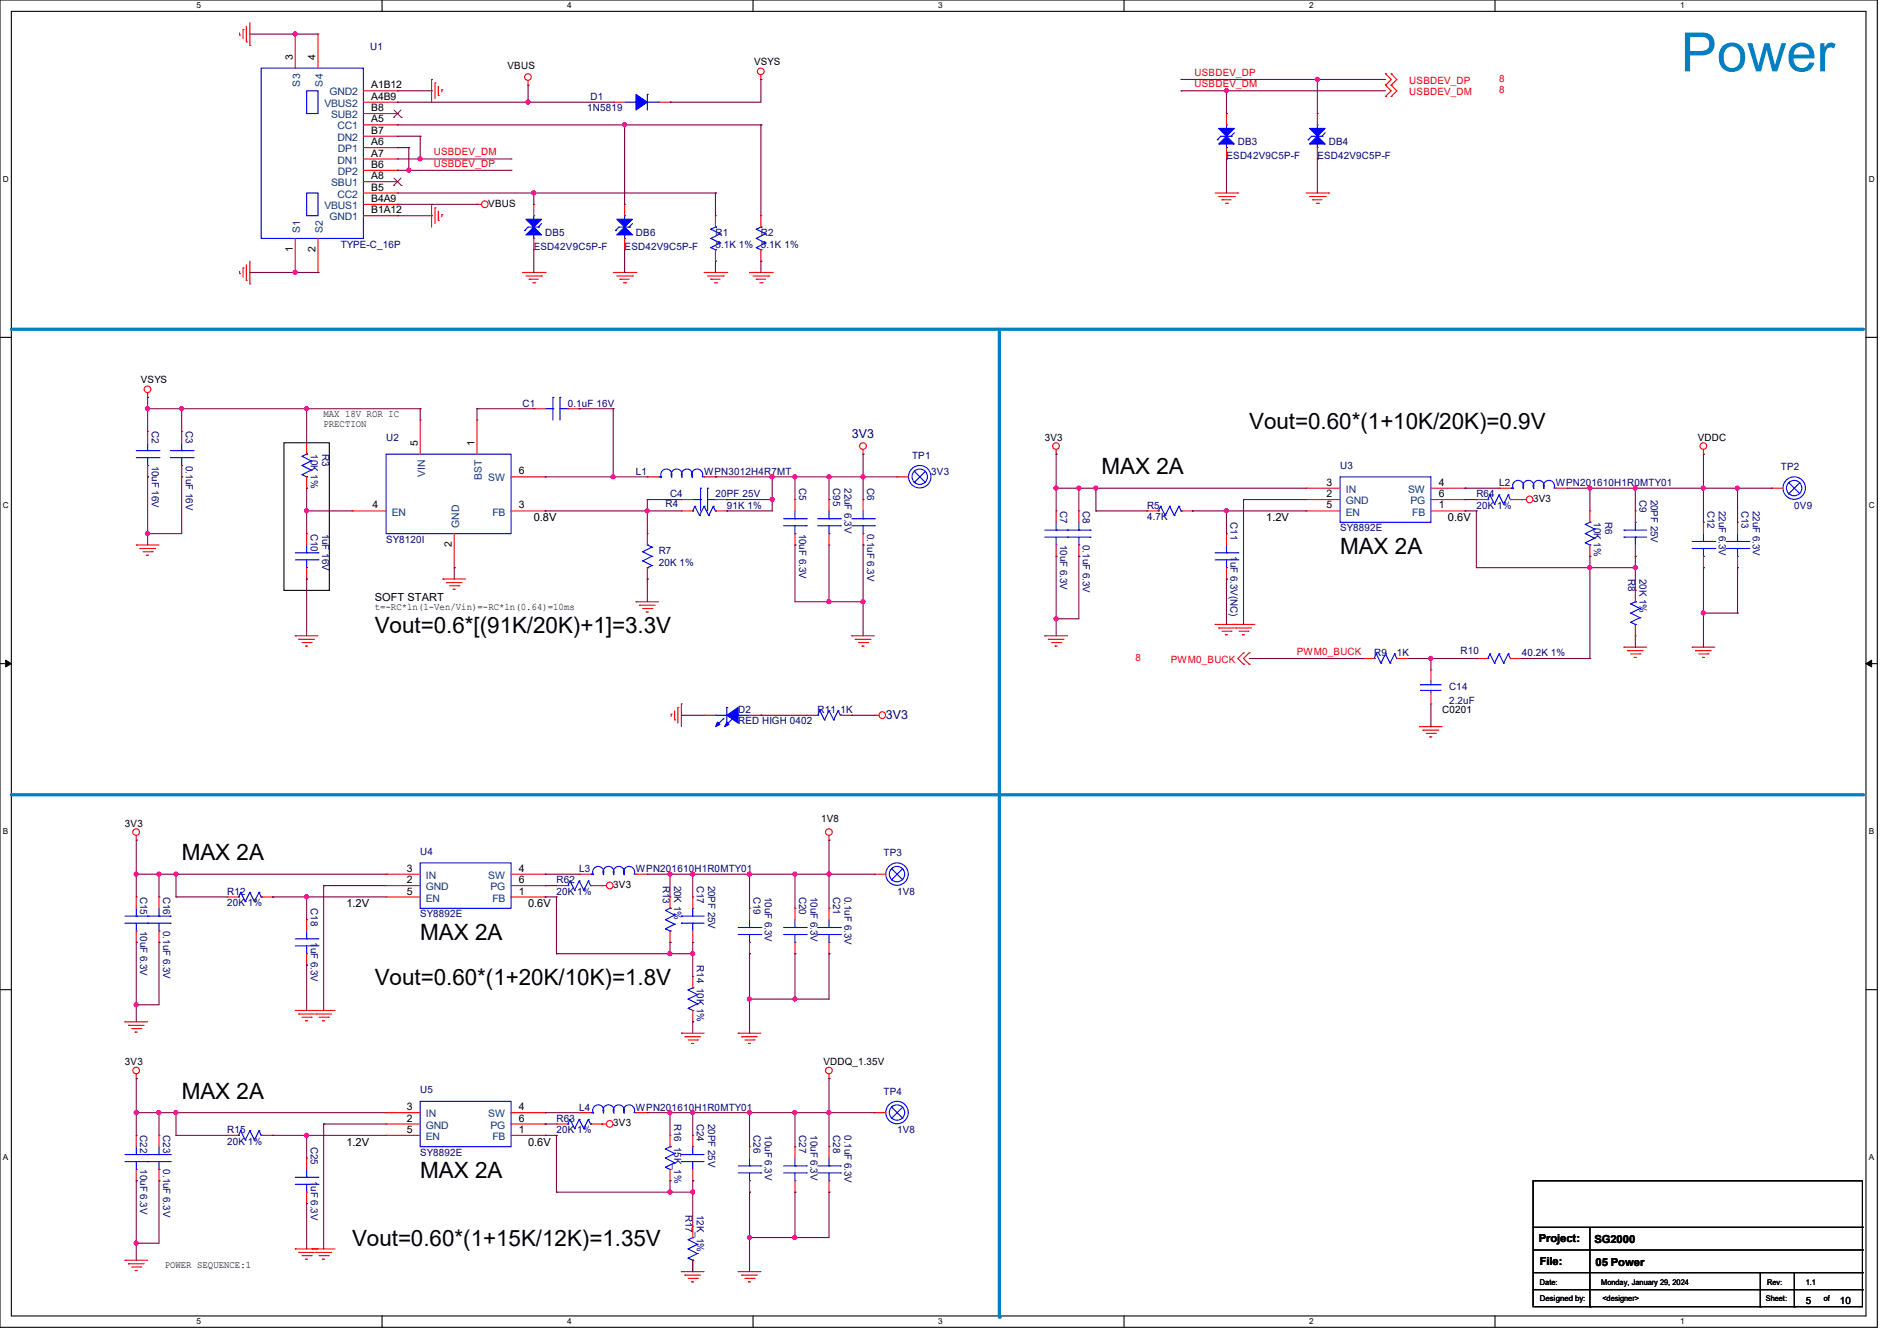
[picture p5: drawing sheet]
<svg xmlns="http://www.w3.org/2000/svg" width="297mm" height="210mm" viewBox="0 0 297 210" stroke-linecap="round" stroke-linejoin="round" font-family="sans-serif">
<defs><g id="words">
<text font-size="8.5" fill="#0080c0" x="263.1" y="11.2">Power</text>
<g font-size="3.5">
<text x="195.6" y="67.1">Vout=0.60*(1+10K/20K)=0.9V</text>
<text x="172.5" y="74.3">MAX 2A</text>
<text x="209.8" y="86.7">MAX 2A</text>
<text x="58.7" y="99.1">Vout=0.6*[(91K/20K)+1]=3.3V</text>
<text x="28.4" y="134.7">MAX 2A</text>
<text x="65.8" y="147.2">MAX 2A</text>
<text x="58.7" y="154.3">Vout=0.60*(1+20K/10K)=1.8V</text>
<text x="28.4" y="172">MAX 2A</text>
<text x="65.8" y="184.5">MAX 2A</text>
<text x="55.1" y="195.2">Vout=0.60*(1+15K/12K)=1.35V</text>
</g>
<g font-size="1.9" fill="#000080">
<text x="133.3" y="68.6">3V3</text>
<text x="138.7" y="112.6">3V3</text>
</g>
<g font-size="1.7">
<text x="83.6" y="81.6">0.8V</text>
<text x="198.2" y="81.6">1.2V</text>
<text x="226.7" y="81.6">0.6V</text>
<text x="58.7" y="94.1">SOFT START</text>
<text x="54.2" y="142.1">1.2V</text>
<text x="82.7" y="142.1">0.6V</text>
<text x="54.2" y="179.4">1.2V</text>
<text x="82.7" y="179.4">0.6V</text>
<text x="240.9" y="194.5">Project:</text>
<text x="249.6" y="194.7">SG2000</text>
<text x="241.1" y="198.1">File:</text>
<text x="249.8" y="198.2">05 Power</text>
</g>
<g font-size="1.6">
<text x="45.8" y="9.4" transform="rotate(-90 45.8 9.4)">3</text>
<text x="49.4" y="9.4" transform="rotate(-90 49.4 9.4)">4</text>
<text x="79.5" y="10.9">VBUS</text>
<text x="118.1" y="10.2">VSYS</text>
<text x="58.1" y="17.4">B8</text>
<text x="58.1" y="15.6">A4B9</text>
<text x="58.1" y="13.8">A1B12</text>
<text x="58.1" y="22.7">A6</text>
<text x="58.1" y="21">B7</text>
<text x="58.1" y="19.2">A5</text>
<text x="58.1" y="29.8">B5</text>
<text x="58.1" y="28.1">A8</text>
<text x="58.1" y="26.3">B6</text>
<text x="58.1" y="24.5">A7</text>
<text x="58.1" y="33.4">B1A12</text>
<text x="58.1" y="31.6">B4A9</text>
<text x="76.5" y="32.4">VBUS</text>
<text x="45.8" y="39.5" transform="rotate(-90 45.8 39.5)">1</text>
<text x="49.4" y="39.5" transform="rotate(-90 49.4 39.5)">2</text>
<text x="22.1" y="59.9">VSYS</text>
<text x="50.6" y="65.2">MAX 18V ROR IC</text>
<text x="50.6" y="66.8">PRECTION</text>
<text x="65.4" y="69.9" transform="rotate(-90 65.4 69.9)">5</text>
<text x="74.3" y="69.9" transform="rotate(-90 74.3 69.9)">1</text>
<text x="163.6" y="69">3V3</text>
<text x="265.8" y="69">VDDC</text>
<text x="81.2" y="74.3">6</text>
<text x="207.7" y="76.1">3</text>
<text x="207.7" y="77.9">2</text>
<text x="225.3" y="76.1">4</text>
<text x="225.3" y="77.9">6</text>
<text x="58.3" y="79.6">4</text>
<text x="81.2" y="79.6">3</text>
<text x="207.7" y="79.6">5</text>
<text x="225.3" y="79.6">1</text>
<text x="240" y="78.6">3V3</text>
<text x="70.7" y="85.7" transform="rotate(-90 70.7 85.7)">2</text>
<text x="58.7" y="95.5">t=-RC*ln(1-Ven/Vin)=-RC*ln(0.64)=10ms</text>
<text x="225.8" y="111.7">C0201</text>
<text x="19.6" y="129.5">3V3</text>
<text x="128.6" y="128.7">1V8</text>
<text x="63.7" y="136.5">3</text>
<text x="81.2" y="136.5">4</text>
<text x="63.7" y="140.1">5</text>
<text x="63.7" y="138.3">2</text>
<text x="81.2" y="140.1">1</text>
<text x="81.2" y="138.3">6</text>
<text x="96" y="139.1">3V3</text>
<text x="19.6" y="166.8">3V3</text>
<text x="128.9" y="166.8">VDDQ_1.35V</text>
<text x="63.7" y="173.9">3</text>
<text x="81.2" y="173.9">4</text>
<text x="63.7" y="177.4">5</text>
<text x="63.7" y="175.6">2</text>
<text x="81.2" y="177.4">1</text>
<text x="81.2" y="175.6">6</text>
<text x="96" y="176.4">3V3</text>
<text x="25.8" y="198.6">POWER SEQUENCE:1</text>
<text x="282.7" y="204.1">5</text>
<text x="288" y="204.1">10</text>
</g>
<g font-size="1.6" fill="#000080">
<text x="58" y="7.8">U1</text>
<text x="91.9" y="17.4">1N5819</text>
<text x="92.5" y="15.7">D1</text>
<text x="193.8" y="22.8">DB3</text>
<text x="208" y="22.8">DB4</text>
<text x="192" y="24.9">ESD42V9C5P-F</text>
<text x="206.2" y="24.9">ESD42V9C5P-F</text>
<text x="53.3" y="38.8">TYPE-C_16P</text>
<text x="83.6" y="39.1">ESD42V9C5P-F</text>
<text x="85.3" y="37">DB5</text>
<text x="97.8" y="39.1">ESD42V9C5P-F</text>
<text x="99.6" y="37">DB6</text>
<text x="112" y="37">R1</text>
<text x="112" y="38.8">5.1K 1%</text>
<text x="119.1" y="37">R2</text>
<text x="119.1" y="38.8">5.1K 1%</text>
<text x="81.8" y="63.7">C1</text>
<text x="88.9" y="63.7">0.1uF 16V</text>
<text x="23.7" y="67.6" transform="rotate(90 23.7 67.6)">C2</text>
<text x="29.1" y="67.6" transform="rotate(90 29.1 67.6)">C3</text>
<text x="48.6" y="71.1" transform="rotate(90 48.6 71.1)">10K 1%</text>
<text x="50.4" y="71.1" transform="rotate(90 50.4 71.1)">R3</text>
<text x="60.5" y="69">U2</text>
<text x="142.8" y="71.8">TP1</text>
<text x="23.7" y="72.9" transform="rotate(90 23.7 72.9)">10uF 16V</text>
<text x="29.1" y="72.9" transform="rotate(90 29.1 72.9)">0.1uF 16V</text>
<text x="99.6" y="74.3">L1</text>
<text x="104.9" y="77.9">C4</text>
<text x="110.2" y="74.3">WPN3012H4R7MT</text>
<text x="112" y="77.9">20PF 25V</text>
<text x="125.1" y="76.5" transform="rotate(90 125.1 76.5)">C5</text>
<text x="130.4" y="76.5" transform="rotate(90 130.4 76.5)">C95</text>
<text x="132.2" y="76.5" transform="rotate(90 132.2 76.5)">22uF 6.3V</text>
<text x="135.8" y="76.5" transform="rotate(90 135.8 76.5)">C6</text>
<text x="145.8" y="74.3">3V3</text>
<text x="209.8" y="73.4">U3</text>
<text x="231.1" y="77.9">R64</text>
<text x="234.7" y="76.1">L2</text>
<text x="243.6" y="76.1">WPN201610H1R0MTY01</text>
<text x="278.8" y="73.6">TP2</text>
<text x="48.6" y="83.6" transform="rotate(90 48.6 83.6)">C10</text>
<text x="50.4" y="83.6" transform="rotate(90 50.4 83.6)">1uF 16V</text>
<text x="104.2" y="79.3">R4</text>
<text x="113.8" y="79.7">91K 1%</text>
<text x="125.1" y="83.6" transform="rotate(90 125.1 83.6)">10uF 6.3V</text>
<text x="135.8" y="83.6" transform="rotate(90 135.8 83.6)">0.1uF 6.3V</text>
<text x="166" y="80" transform="rotate(90 166 80)">C7</text>
<text x="169.5" y="80" transform="rotate(90 169.5 80)">C8</text>
<text x="179.6" y="79.7">R5</text>
<text x="179.6" y="81.4">4.7K</text>
<text x="192.7" y="81.8" transform="rotate(90 192.7 81.8)">C11</text>
<text x="209.8" y="83.2">SY8892E</text>
<text x="231.1" y="79.7">20K 1%</text>
<text x="249.6" y="81.8" transform="rotate(90 249.6 81.8)">10K 1%</text>
<text x="251.3" y="81.8" transform="rotate(90 251.3 81.8)">R6</text>
<text x="256.7" y="78.2" transform="rotate(90 256.7 78.2)">C9</text>
<text x="258.4" y="78.2" transform="rotate(90 258.4 78.2)">20PF 25V</text>
<text x="267.3" y="80" transform="rotate(90 267.3 80)">C12</text>
<text x="269.1" y="80" transform="rotate(90 269.1 80)">22uF 6.3V</text>
<text x="272.7" y="80" transform="rotate(90 272.7 80)">C13</text>
<text x="274.4" y="80" transform="rotate(90 274.4 80)">22uF 6.3V</text>
<text x="280.9" y="79.7">0V9</text>
<text x="60.5" y="85">SY8120I</text>
<text x="103.1" y="86.8">R7</text>
<text x="103.1" y="88.6">20K 1%</text>
<text x="166" y="85.3" transform="rotate(90 166 85.3)">10uF 6.3V</text>
<text x="169.5" y="85.3" transform="rotate(90 169.5 85.3)">0.1uF 6.3V</text>
<text x="192.7" y="87.1" transform="rotate(90 192.7 87.1)">1</text>
<text x="192.7" y="88" transform="rotate(90 192.7 88)">uF 6.3V(NC)</text>
<text x="254.9" y="90.7" transform="rotate(90 254.9 90.7)">R8</text>
<text x="256.7" y="90.7" transform="rotate(90 256.7 90.7)">20K 1%</text>
<text x="215.1" y="102.8">R9</text>
<text x="218.7" y="102.8">1K</text>
<text x="228.6" y="102.4">R10</text>
<text x="238.3" y="102.8">40.2K 1%</text>
<text x="115.6" y="111.7">D2</text>
<text x="115.6" y="113.5">RED HIGH 0402</text>
<text x="128" y="111.7">R11</text>
<text x="131.6" y="111.7">1K</text>
<text x="226.9" y="108.1">C14</text>
<text x="226.9" y="110.2">2.2uF</text>
<text x="65.8" y="133.9">U4</text>
<text x="90.7" y="136.6">L3</text>
<text x="99.6" y="136.6">WPN201610H1R0MTY01</text>
<text x="138.3" y="134.1">TP3</text>
<text x="22" y="140.5" transform="rotate(90 22 140.5)">C15</text>
<text x="25.5" y="140.5" transform="rotate(90 25.5 140.5)">C16</text>
<text x="35.6" y="140.1">R12</text>
<text x="35.6" y="141.9">20K 1%</text>
<text x="48.6" y="142.2" transform="rotate(90 48.6 142.2)">C18</text>
<text x="65.8" y="143.7">SY8892E</text>
<text x="87.1" y="138.3">R62</text>
<text x="87.1" y="140.1">20K 1%</text>
<text x="103.8" y="138.7" transform="rotate(90 103.8 138.7)">R13</text>
<text x="105.5" y="138.7" transform="rotate(90 105.5 138.7)">20K 1%</text>
<text x="109.1" y="138.7" transform="rotate(90 109.1 138.7)">C17</text>
<text x="110.9" y="138.7" transform="rotate(90 110.9 138.7)">20PF 25V</text>
<text x="118" y="140.5" transform="rotate(90 118 140.5)">C19</text>
<text x="119.8" y="140.5" transform="rotate(90 119.8 140.5)">10uF 6.3V</text>
<text x="125.1" y="140.5" transform="rotate(90 125.1 140.5)">C20</text>
<text x="126.9" y="140.5" transform="rotate(90 126.9 140.5)">10uF 6.3V</text>
<text x="130.4" y="140.5" transform="rotate(90 130.4 140.5)">C21</text>
<text x="132.2" y="140.5" transform="rotate(90 132.2 140.5)">0.1uF 6.3V</text>
<text x="140.5" y="140.1">1V8</text>
<text x="22" y="145.8" transform="rotate(90 22 145.8)">10uF 6.3V</text>
<text x="25.5" y="145.8" transform="rotate(90 25.5 145.8)">0.1uF 6.3V</text>
<text x="48.6" y="147.6" transform="rotate(90 48.6 147.6)">1</text>
<text x="48.6" y="148.4" transform="rotate(90 48.6 148.4)">uF 6.3V</text>
<text x="109.1" y="151.1" transform="rotate(90 109.1 151.1)">R14</text>
<text x="109.1" y="154.7" transform="rotate(90 109.1 154.7)">10K 1%</text>
<text x="65.8" y="171.2">U5</text>
<text x="90.7" y="173.9">L4</text>
<text x="99.6" y="173.9">WPN201610H1R0MTY01</text>
<text x="138.3" y="171.4">TP4</text>
<text x="22" y="177.8" transform="rotate(90 22 177.8)">C22</text>
<text x="25.5" y="177.8" transform="rotate(90 25.5 177.8)">C23</text>
<text x="35.6" y="177.5">R15</text>
<text x="35.6" y="179.2">20K 1%</text>
<text x="48.6" y="179.6" transform="rotate(90 48.6 179.6)">C25</text>
<text x="87.1" y="175.7">R63</text>
<text x="87.1" y="177.5">20K 1%</text>
<text x="105.5" y="176" transform="rotate(90 105.5 176)">R16</text>
<text x="105.5" y="179.6" transform="rotate(90 105.5 179.6)">15K_1%</text>
<text x="109.1" y="176" transform="rotate(90 109.1 176)">C24</text>
<text x="110.9" y="176" transform="rotate(90 110.9 176)">20PF 25V</text>
<text x="118" y="177.8" transform="rotate(90 118 177.8)">C26</text>
<text x="119.8" y="177.8" transform="rotate(90 119.8 177.8)">10uF 6.3V</text>
<text x="125.1" y="177.8" transform="rotate(90 125.1 177.8)">C27</text>
<text x="126.9" y="177.8" transform="rotate(90 126.9 177.8)">10uF 6.3V</text>
<text x="130.4" y="177.8" transform="rotate(90 130.4 177.8)">C28</text>
<text x="132.2" y="177.8" transform="rotate(90 132.2 177.8)">0.1uF 6.3V</text>
<text x="140.5" y="177.5">1V8</text>
<text x="22" y="183.1" transform="rotate(90 22 183.1)">10uF 6.3V</text>
<text x="25.5" y="183.1" transform="rotate(90 25.5 183.1)">0.1uF 6.3V</text>
<text x="48.6" y="184.9" transform="rotate(90 48.6 184.9)">1</text>
<text x="48.6" y="185.8" transform="rotate(90 48.6 185.8)">uF 6.3V</text>
<text x="65.8" y="181">SY8892E</text>
<text x="107.3" y="190.2" transform="rotate(90 107.3 190.2)">R17</text>
<text x="109.1" y="190.2" transform="rotate(90 109.1 190.2)">12K_1%</text>
</g>
<g font-size="1.6" fill="#f00">
<text x="187" y="11.9">USBDEV_DP</text>
<text x="187" y="13.7">USBDEV_DM</text>
<text x="220.6" y="13.2">USBDEV_DP</text>
<text x="220.6" y="14.9">USBDEV_DM</text>
<text x="234.7" y="12.8">8</text>
<text x="234.7" y="14.6">8</text>
<text x="67.9" y="26.1">USBDEV_DP</text>
<text x="67.9" y="24.3">USBDEV_DM</text>
<text x="177.8" y="103.5">8</text>
<text x="183.3" y="103.8">PWM0_BUCK</text>
<text x="203" y="102.6">PWM0_BUCK</text>
</g>
<g font-size="1.6" fill="#004080">
<text x="47" y="13.5" transform="rotate(-90 47 13.5)">S3</text>
<text x="50.5" y="13.5" transform="rotate(-90 50.5 13.5)">S4</text>
<text x="50.8" y="16.7">VBUS2</text>
<text x="51.6" y="14.9">GND2</text>
<text x="51.9" y="18.5">SUB2</text>
<text x="52.8" y="22.1">DN2</text>
<text x="52.8" y="20.3">CC1</text>
<text x="52.9" y="23.8">DP1</text>
<text x="51.9" y="29.2">SBU1</text>
<text x="52.8" y="25.6">DN1</text>
<text x="52.9" y="27.4">DP2</text>
<text x="50.8" y="32.7">VBUS1</text>
<text x="51.6" y="34.5">GND1</text>
<text x="52.8" y="30.9">CC2</text>
<text x="47" y="36.4" transform="rotate(-90 47 36.4)">S1</text>
<text x="50.5" y="36.4" transform="rotate(-90 50.5 36.4)">S2</text>
<text x="66.5" y="74.8" transform="rotate(-90 66.5 74.8)">VIN</text>
<text x="75.4" y="75.2" transform="rotate(-90 75.4 75.2)">BST</text>
<text x="76.5" y="75.4">SW</text>
<text x="210.7" y="77.2">IN</text>
<text x="220.5" y="77.2">SW</text>
<text x="61.3" y="80.7">EN</text>
<text x="71.9" y="82.7" transform="rotate(-90 71.9 82.7)">GND</text>
<text x="77.1" y="80.7">FB</text>
<text x="210.7" y="80.7">EN</text>
<text x="210.7" y="79">GND</text>
<text x="220.8" y="79">PG</text>
<text x="221.1" y="80.7">FB</text>
<text x="66.7" y="137.6">IN</text>
<text x="76.5" y="137.6">SW</text>
<text x="66.7" y="141.2">EN</text>
<text x="66.7" y="139.4">GND</text>
<text x="76.8" y="139.4">PG</text>
<text x="77.1" y="141.2">FB</text>
<text x="66.7" y="178.5">EN</text>
<text x="66.7" y="175">IN</text>
<text x="66.7" y="176.7">GND</text>
<text x="76.5" y="175">SW</text>
<text x="76.8" y="176.7">PG</text>
<text x="77.1" y="178.5">FB</text>
</g>
<g font-size="1.3">
<text x="30.8" y="1.3">5</text>
<text x="88.8" y="1.3">4</text>
<text x="146.9" y="1.3">3</text>
<text x="205" y="1.3">2</text>
<text x="263.1" y="1.3">1</text>
<text x=".5" y="28.4">D</text>
<text x="292.6" y="28.4">D</text>
<text x=".5" y="79.5">C</text>
<text x="292.6" y="79.5">C</text>
<text x=".5" y="130.6">B</text>
<text x="292.6" y="130.6">B</text>
<text x=".5" y="181.7">A</text>
<text x="292.6" y="181.7">A</text>
<text x="30.8" y="207.4">5</text>
<text x="88.8" y="207.4">4</text>
<text x="146.9" y="207.4">3</text>
<text x="205" y="207.4">2</text>
<text x="263.1" y="207.4">1</text>
</g>
<g font-size="1.2">
<text x="241.1" y="201.2">Date:</text>
<text x="241.1" y="203.7">Designed by:</text>
<text x="250.7" y="201.2">Monday, January 29, 2024</text>
<text x="250.9" y="203.7">&lt;designer&gt;</text>
<text x="276.5" y="203.7">Sheet:</text>
<text x="276.6" y="201.2">Rev:</text>
<text x="282.7" y="201.2">1.1</text>
<text x="285.5" y="203.7">of</text>
</g>
</g></defs>
<g fill="none" stroke="#000" stroke-width=".17">
<path d="M0 0h293.9v207.9h-293.9zM1.8 1.8h290.3v204.3h-290.3zM59.8 0v1.8M117.9 0v1.8M176 0v1.8M234.1 0v1.8M0 52.8h1.8M292.1 52.8h1.8M44.4 69.3h7.2v23.2h-7.2zM0 103.9h1.8M292.1 103.9h1.8M0 155h1.8"/>
<path d="M292.1 155h1.8M59.8 206.1v1.8M117.9 206.1v1.8M176 206.1v1.8M234.1 206.1v1.8"/>
</g>
<path d="M.9 103.4l.9 .5-.9 .5zM292.1 103.9l.9-.5v1z" fill="#000"/>
<path d="M.9 103.4l.9 .5-.9 .5zM292.1 103.9l.9-.5v1z" fill="none" stroke="#000" stroke-width=".16"/>
<path d="M1.8 51.6h289.8" fill="none" stroke="#0080c0" stroke-width=".51"/>
<circle cx="291.6" cy="51.6" r=".25" fill="#0080c0"/>
<path d="M1.8 124.5h289.8" fill="none" stroke="#0080c0" stroke-width=".51"/>
<circle cx="291.6" cy="124.5" r=".25" fill="#0080c0"/>
<path d="M156.5 51.6v154.6" fill="none" stroke="#0080c0" stroke-width=".51"/>
<circle cx="156.5" cy="206.2" r=".25" fill="#0080c0"/>
<g fill="none" stroke="#f00" stroke-width=".17">
<path d="M37.5 5.5h.1M37.5 5.2v.3M38.1 4.6h.1M38.1 4.6v1.5M38.6 6.6h.1M38.6 4.1v2.5M39.1 7.1h.1M39.1 3.6v3.5M67.6 12.4h.1M67.6 12.4v3.6M68.1 13h.1M68.1 13v2.5"/>
<path d="M68.6 14.9h.1M68.6 13.5v1.4M69.2 14.1h.1M69.2 14.1v.3M82.7 13.3h.1M82.7 12.6v.7M119.1 12.4h.1M119.1 11.7v.7M216.9 11.6h.1M216.9 13.3h.1M216.9 15.1h.1M216.9 11.6l.9 .8-.9 .9"/>
<path d="M216.9 13.3l.9 .9-.9 .9M217.8 11.6h.1M217.8 13.3h.1M217.8 15.1h.1M217.8 11.6l.9 .8-.9 .9M217.8 13.3l.9 .9-.9 .9M67.6 32h.1M67.6 32v3.6M68.1 32.6h.1M68.1 32.6v2.4M68.6 34.5h.1M68.6 33.1v1.4"/>
<path d="M69.2 33.6h.1M69.2 33.6v.4M74.7 32h.1M74.7 32h.7M190.2 30.2h3.6M190.8 30.8h2.5M191.3 31.3h.1M191.3 31.3h1.4M191.9 31.8h.3M192.2 31.8h.1M193.3 30.8h.1M193.8 30.2h.1"/>
<path d="M204.5 30.2h3.5M205 30.8h2.5M205.5 31.3h.1M205.5 31.3h1.5M206.1 31.8h.3M206.4 31.8h.1M207.5 30.8h.1M208 30.2h.1M37.5 42.8h.1M37.5 42.5v.3M38.1 42h.1M38.1 42v1.4"/>
<path d="M38.6 43.9h.1M38.6 41.4v2.5M39.1 44.4h.1M39.1 40.9v3.5M81.8 42.7h3.5M82.3 43.2h2.5M82.8 43.7h.1M82.8 43.7h1.5M83.4 44.3h.3M83.7 44.3h.1M84.8 43.2h.1M85.3 42.7h.1"/>
<path d="M96 42.7h3.6M96.6 43.2h2.4M97.1 43.7h.1M97.1 43.7h1.4M97.6 44.3h.4M98 44.3h.1M99 43.2h.1M99.6 42.7h.1M110.2 42.7h3.6M110.8 43.2h2.4M111.3 43.7h.1M111.3 43.7h1.4"/>
<path d="M111.8 44.3h.4M112.2 44.3h.1M113.2 43.2h.1M113.8 42.7h.1M117.3 42.7h3.6M117.9 43.2h2.5M118.4 43.7h.1M118.4 43.7h1.4M119 44.3h.3M119.3 44.3h.1M120.4 43.2h.1M120.9 42.7h.1"/>
<path d="M23.1 62.2h.1M23.1 61.5v.7M28.4 67.6h.1M28.4 74.7h.1M28.4 67.6v1.7M28.4 72.9v1.8M135.1 71.1h.1M135.1 70.4v.7M140.5 74.7h.1M140.5 74.7h1.7M165.4 71.1h.1M165.4 70.4v.7"/>
<path d="M238.3 78.2h.1M238.3 78.2h.7M266.7 71.1h.1M266.7 70.4v.7M21.3 85.3h.1M21.3 85.3h3.6M21.9 85.9h.1M21.9 85.9h2.4M22.4 86.4h1.4M22.9 87h.1M22.9 87h.4M23.8 86.4h.1"/>
<path d="M46.2 99.6h.1M46.2 99.6h3.6M69.3 90.7h.1M69.3 90.7h3.6M69.9 91.2h.1M69.9 91.2h2.4M70.4 91.7h1.4M71 92.3h.1M71 92.3h.3M71.8 91.7h.1M99.6 94.2h.1M99.6 94.2h3.5"/>
<path d="M100.1 94.8h.1M100.1 94.8h2.5M100.6 95.3h1.5M101.2 95.8h.1M101.2 95.8h.3M101.3 83.6h.1M101.3 90.7h.1M101.3 83.6v1.7M101.3 88.9v1.8M102.1 95.3h.1M133.3 99.6h.1M133.3 99.6h3.6"/>
<path d="M163.6 99.6h.1M163.6 99.6h3.5M190.2 97.8h.1M190.2 97.8h6.3M190.8 98.3h.1M190.8 98.3h2.5M191.3 98.8h1.4M191.9 99.4h.1M191.9 99.4h.3M192.7 98.8h.1M192.9 97.8h.1M193.5 98.3h.1"/>
<path d="M193.5 98.3h2.4M194 98.8h1.4M194.5 99.4h.1M194.5 99.4h.4M195.4 98.8h.1M266.7 81.8h.1M266.7 88.9h.1M266.7 81.8v1.8M266.7 87.1v1.8M46.8 100.1h.1M46.8 100.1h2.4M47.3 100.6h1.4"/>
<path d="M47.8 101.2h.1M47.8 101.2h.4M48.7 100.6h.1M105.1 111.8h.1M105.1 111.8v.4M105.6 112.7h.1M105.6 111.3v1.4M106.1 110.8h.1M106.1 110.8v2.4M106.7 110.2h.1M106.7 110.2v3.6M133.9 100.1h.1"/>
<path d="M133.9 100.1h2.5M134.4 100.6h1.4M135 101.2h.1M135 101.2h.3M135.8 100.6h.1M136.9 112h.1M136.9 112h.7M164.1 100.1h.1M164.1 100.1h2.5M164.6 100.6h1.5M165.2 101.2h.1M165.2 101.2h.3"/>
<path d="M166.1 100.6h.1M194.7 102.2h.1M194.7 104h.1M194.7 102.2l-.9 .9 .9 .9M195.6 102.2h.1M195.6 104h.1M195.6 102.2l-.9 .9 .9 .9M213.4 103.1h.1M213.4 103.1h1.7M218.7 103.1h1.8M220.5 103.1h.1M222.2 113.8h.1"/>
<path d="M222.2 113.8h3.6M222.8 114.3h.1M222.8 114.3h2.5M223.3 114.9h1.4M223.9 115.4h.1M223.9 115.4h.3M224.7 114.9h.1M254.3 101.3h.1M254.3 101.3h3.5M254.8 101.9h.1M254.8 101.9h2.5M255.3 102.4h1.5"/>
<path d="M255.9 103h.1M255.9 103h.3M256.8 102.4h.1M264.9 101.3h.1M264.9 101.3h3.6M265.5 101.9h.1M265.5 101.9h2.4M266 102.4h1.4M266.5 103h.1M266.5 103h.4M267.4 102.4h.1M21.3 131.6h.1"/>
<path d="M21.3 130.9v.7M94.2 138.7h.1M94.2 138.7h.8M129.8 131.6h.1M129.8 130.9v.7M136.9 136.9h.1M136.9 136.9h1.8M21.3 140.5h.1M21.3 147.6h.1M21.3 140.5v1.7M21.3 145.8v1.8M35.6 140.5h.1"/>
<path d="M35.6 140.5h1.7M40.9 140.5h1.8M42.7 140.5h.1M46.2 158.2h.1M46.2 158.2h6.3M46.8 158.8h.1M46.8 158.8h2.4M47.3 159.3h1.4M47.8 159.9h.1M47.8 159.9h.4M48.7 159.3h.1M48.9 158.2h.1"/>
<path d="M49.4 158.8h.1M49.4 158.8h2.5M50 159.3h1.4M50.5 159.9h.1M50.5 159.9h.3M51.4 159.3h.1M19.6 160h.1M19.6 160h3.5M20.1 160.6h.1M20.1 160.6h2.5M20.6 161.1h1.5M21.2 161.6h.1"/>
<path d="M21.2 161.6h.3M21.3 168.9h.1M21.3 168.2v.7M22.1 161.1h.1M90.7 174.2h.1M90.7 174.2h1.8M94.2 176h.1M94.2 176h.8M99.6 174.2h1.7M101.3 174.2h.1M106.7 161.8h.1M106.7 161.8h3.5"/>
<path d="M107.2 162.3h.1M107.2 162.3h2.5M107.7 162.9h1.5M108.3 163.4h.1M108.3 163.4h.3M109.2 162.9h.1M115.6 161.8h.1M115.6 161.8h3.5M116.1 162.3h.1M116.1 162.3h2.5M116.6 162.9h1.5M117.2 163.4h.1"/>
<path d="M117.2 163.4h.3M118.1 162.9h.1M129.8 168.9h.1M129.8 168.2v.7M19.6 197.4h.1M19.6 197.4h3.5M20.1 197.9h.1M20.1 197.9h2.5M20.6 198.4h1.5M21.2 199h.1M21.2 199h.3M22.1 198.4h.1"/>
<path d="M46.2 195.6h.1M46.2 195.6h6.3M46.8 196.1h.1M46.8 196.1h2.4M47.3 196.6h1.4M47.8 197.2h.1M47.8 197.2h.4M48.7 196.6h.1M48.9 195.6h.1M49.4 196.1h.1M49.4 196.1h2.5M50 196.6h1.4"/>
<path d="M50.5 197.2h.1M50.5 197.2h.3M51.4 196.6h.1M106.7 199.1h.1M106.7 199.1h3.5M107.2 199.7h.1M107.2 199.7h2.5M115.6 199.1h.1M115.6 199.1h3.5M116.1 199.7h.1M116.1 199.7h2.5M107.7 200.2h1.5"/>
<path d="M108.3 200.7h.1M108.3 200.7h.3M109.2 200.2h.1M116.6 200.2h1.5M117.2 200.7h.1M117.2 200.7h.3M118.1 200.2h.1"/>
<circle cx="82.7" cy="12.1" r=".52"/>
<circle cx="119.1" cy="11.2" r=".52"/>
<circle cx="75.9" cy="32" r=".52"/>
<circle cx="23.1" cy="61" r=".52"/>
<circle cx="135.1" cy="69.8" r=".52"/>
<circle cx="165.3" cy="69.9" r=".52"/>
<circle cx="239.5" cy="78.2" r=".52"/>
<circle cx="266.7" cy="69.8" r=".52"/>
<circle cx="138.1" cy="112" r=".52"/>
<circle cx="21.3" cy="130.3" r=".52"/>
<circle cx="95.5" cy="138.7" r=".52"/>
<circle cx="129.8" cy="130.3" r=".52"/>
<circle cx="21.3" cy="167.6" r=".52"/>
<circle cx="95.5" cy="176" r=".52"/>
<circle cx="129.8" cy="167.6" r=".52"/>
</g>
<g fill="none" stroke="#000" stroke-width=".17">
<path d="M240 184.9h51.6v19.7h-51.6zM240 192.2h51.6M240 195.7h51.6M240 199.3h51.6M248.9 192.2v12.4M275.6 199.3v5.3M280.9 199.3v5.3M291.6 192.2h.1M291.6 195.7h.1M291.6 199.3h.1M240 202h51.6M248.9 204.6h.1"/>
<path d="M275.6 204.6h.1M280.9 204.6h.1M291.6 202h.1"/>
</g>
<g fill="none" stroke="#00f" stroke-width=".17">
<path d="M97.8 16h1.8M99.6 16h.1M101.3 14.8h.1M101.3 14.8v2.4M101.3 16h1.8M103.1 16h.1M26.7 71.7h3.5M26.7 70.6h3.5M28.4 72.9h.1M28.4 70.6h.1M28.4 69.3v1.3M28.4 71.7v1.2"/>
<path d="M30.2 71.7h.1M30.2 70.6h.1M143.1 73.8h.1M143.1 75.6h.1M143.1 73.8l1.8 1.8M144.9 73.8l-1.8 1.8M100.6 87.8h.1M100.6 86.4h.1M100.6 86.4l1.5 .7M100.6 87.8l1.5 .8M101.3 88.9h.1M101.3 85.3h.1"/>
<path d="M101.3 85.3l.8 .4M102.1 85.7h.1M102.1 87.1h.1M102.1 88.6h.1M102.1 87.1l-1.5 .7M102.1 85.7l-1.5 .7M102.1 88.6l-.8 .3M264.9 85.9h3.6M264.9 84.8h3.6M266.7 87.1h.1M266.7 84.8h.1M266.7 83.6v1.2"/>
<path d="M266.7 85.9v1.2M268.5 85.9h.1M268.5 84.8h.1M215.1 103.1h.1M215.5 102.4h.1M215.5 102.4l.7 1.4M215.5 102.4l-.4 .7M216.2 103.8h.1M216.9 102.4h.1M216.9 102.4l.7 1.4M216.9 102.4l-.7 1.4M217.6 103.8h.1"/>
<path d="M218.4 102.4h.1M218.4 102.4l-.8 1.4M218.4 102.4l.3 .7M218.7 103.1h.1M37.7 139.7h.1M37.7 139.7l.7 1.5M37.7 139.7l-.4 .8M39.1 139.7h.1M39.1 139.7l.7 1.5M39.1 139.7l-.7 1.5M40.6 139.7h.1M40.6 139.7l-.8 1.5"/>
<path d="M40.6 139.7l.3 .8M139.6 136h.1M139.6 137.8h.1M139.6 136l1.8 1.8M141.4 136l-1.8 1.8M19.6 144.6h3.5M19.6 143.5h3.5M21.3 145.8h.1M21.3 143.5h.1M21.3 142.2v1.3M21.3 144.6v1.2M23.1 144.6h.1"/>
<path d="M23.1 143.5h.1M37.3 140.5h.1M38.4 141.2h.1M39.8 141.2h.1M40.9 140.5h.1M92.5 174.2h.3M92.6 174.2h.1M92.8 174.2h.1M94.4 174.3a.87 .87 0 0 0-.8-1.3 .87 .87 0 0 0-.7 1.3M96.1 174.3a.87 .87 0 0 0-.9-1.3 .87 .87 0 0 0-.7 1.3M97.7 174.3a.87 .87 0 0 0-.9-1.3 .87 .87 0 0 0-.7 1.3M99.3 174.3a.87 .87 0 0 0-.9-1.3 .87 .87 0 0 0-.7 1.3"/>
<path d="M99.4 174.2h.2M99.6 174.2h.1"/>
<circle cx="144" cy="74.7" r="1.76"/>
<circle cx="144" cy="74.7" r="1.21"/>
<circle cx="140.4" cy="136.9" r="1.76"/>
<circle cx="140.4" cy="136.9" r="1.21"/>
</g>
<path d="M99.6 14.8l1.7 1.2-1.7 1.2z" fill-rule="evenodd" fill="#00f"/>
<g fill="none" stroke="#00f" stroke-width=".17">
<path d="M40.9 10.7h16v26.6h-16zM48 14.2h1.8v3.6h-1.8zM99.6 14.8l1.7 1.2-1.7 1.2zM48 30.2h1.8v3.6h-1.8zM232.9 78.2h.1M233.3 77.5h.1M233.3 77.5l.7 1.5M233.3 77.5l-.4 .7M234 79h.1M234.7 77.5h.1M234.7 77.5l.7 1.5M234.7 77.5l-.7 1.5"/>
<path d="M235.4 79h.1M236.1 77.5h.1M236.1 77.5l-.7 1.5M236.1 77.5l.4 .7M236.5 78.2h.1M280 75.6h.1M280 77.3h.1M280 75.6l1.8 1.7M281.8 75.6l-1.8 1.7M128 82.3h3.6M128 81.2h3.6M129.8 83.6h.1"/>
<path d="M129.8 81.2h.1M129.8 80v1.2M129.8 82.3v1.3M131.6 82.3h.1M131.6 81.2h.1M167.1 84.1h3.6M167.1 83h3.6M168.9 85.3h.1M168.9 83h.1M168.9 81.8v1.2M168.9 84.1v1.2M170.7 84.1h.1"/>
<path d="M170.7 83h.1M190.2 87.7h3.6M190.2 86.6h3.6M192 88.9h.1M192 86.6h.1M192 85.3v1.3M192 87.7v1.2M193.8 87.7h.1M193.8 86.6h.1M248.2 85h.1M248.2 83.6h.1M248.2 82.1h.1"/>
<path d="M248.2 85l.7 .3M248.2 83.6l1.4 .7M248.2 82.1l1.4 .7M248.9 81.8h.1M248.9 85.3h.1M248.9 81.8l-.7 .3M249.6 82.8h.1M249.6 84.3h.1M249.6 82.8l-1.4 .8M249.6 84.3l-1.4 .7M254.3 83h.1M254.3 84.1h.1"/>
<path d="M254.3 84.1h3.5M254.3 83h3.5M256 81.8h.1M256 84.1h.1M256 81.8v1.2M256 84.1v1.2M113.8 110.8h.1M113.8 110.8v2.4M115.6 112h.1M115.6 112h1.7M65.8 135.1h14.2v7.1h-14.2zM107.7 157.9h.1"/>
<path d="M107.7 156.5h.1M107.7 155h.1M107.7 157.9l.8 .3M107.7 156.5l1.5 .7M107.7 155l1.5 .7M108.5 154.7h.1M108.5 158.2h.1M108.5 154.7l-.8 .3M109.2 155.7h.1M109.2 157.2h.1M109.2 155.7l-1.5 .8M109.2 157.2l-1.5 .7"/>
<path d="M115.6 146.3h3.5M115.6 145.2h3.5M117.3 147.6h.1M117.3 145.2h.1M117.3 144v1.2M117.3 146.3v1.3M119.1 146.3h.1M119.1 145.2h.1M122.7 146.3h3.5M122.7 145.2h3.5M124.5 147.6h.1M124.5 145.2h.1"/>
<path d="M124.5 144v1.2M124.5 146.3v1.3M126.2 146.3h.1M126.2 145.2h.1"/>
<circle cx="280.9" cy="76.4" r="1.76"/>
<circle cx="280.9" cy="76.4" r="1.21"/>
</g>
<g fill="none" stroke="#f00" stroke-width=".17">
<path d="M46.2 5.3h.1M46.2 5.3v5.4M49.8 5.3h.1M49.8 5.3v5.4M56.9 16h5.3M56.9 19.6h5.3M56.9 17.8h5.3M56.9 14.2h5.3M62.2 19.6h.1M62.2 17.8h.1M62.2 16h.1M62.2 14.2h.1"/>
<path d="M96 16h.1M96 16h1.8M103.1 16h1.8M104.9 16h.1M46.2 37.3v5.4M49.8 37.3v5.4M56.9 33.8h5.3M56.9 32h5.3M56.9 30.2h5.3M56.9 28.4h5.3M56.9 26.7h5.3M56.9 24.9h5.3"/>
<path d="M56.9 23.1h5.3M56.9 21.3h5.3M62.2 33.8h.1M62.2 32h.1M62.2 30.2h.1M62.2 28.4h.1M62.2 26.7h.1M62.2 24.9h.1M62.2 23.1h.1M62.2 21.3h.1M46.2 42.7h.1M49.8 42.7h.1"/>
<path d="M129.8 78.2h.1M129.8 78.2v1.8M231.1 78.2h.1M231.1 78.2h1.8M236.5 78.2h1.8M238.3 78.2h.1M277.4 76.5h.1M277.4 76.5h1.7M129.8 85.3h.1M129.8 83.6v1.7M168.9 80h.1M168.9 87.1h.1"/>
<path d="M168.9 80v1.8M168.9 85.3v1.8M192 83.6h.1M192 90.7h.1M192 83.6v1.7M192 88.9v1.8M248.9 87.1h.1M248.9 80h.1M248.9 80v1.8M248.9 85.3v1.8M256 87.1h.1M256 80h.1"/>
<path d="M256 80v1.8M256 85.3v1.8M60.5 136.9h.1M60.5 138.7h.1M60.5 136.9h5.3M60.5 138.7h5.3M80 136.9h5.3M80 138.7h5.3M85.3 136.9h.1M85.3 138.7h.1M60.5 140.5h.1M60.5 140.5h5.3"/>
<path d="M80 140.5h5.3M85.3 140.5h.1M108.5 152.9h.1M108.5 152.9v1.8M108.5 158.2v1.8M117.3 142.2h.1M117.3 149.4h.1M117.3 142.2v1.8M117.3 147.6v1.8M124.5 142.2h.1M124.5 149.4h.1M124.5 142.2v1.8"/>
<path d="M124.5 147.6v1.8M108.5 160h.1"/>
</g>
<path d="M61.6 18.4h.1M61.7 17.2l1.1 1.2M62.8 17.2l-1.2 1.2M62.8 18.4h.1M61.6 29h.1M61.7 27.9l1.1 1.1M62.8 27.9l-1.2 1.1M62.8 29h.1" fill="none" stroke="#804000" stroke-width=".16"/>
<path d="M113.8 112l1.8-1.2v2.4z" fill-rule="evenodd" fill="#00f"/>
<path d="M113.8 112l1.8-1.2v2.4z" fill="none" stroke="#00f" stroke-width=".17"/>
<path d="M113.8 113.1l.3 .4-.6 .3z" fill-rule="evenodd" fill="#00f"/>
<path d="M113.8 113.1l.3 .4-.6 .3z" fill="none" stroke="#00f" stroke-width=".17"/>
<path d="M112.4 113.1l.3 .4-.7 .3z" fill-rule="evenodd" fill="#00f"/>
<g fill="none" stroke="#00f" stroke-width=".17">
<path d="M118.4 38.8h.1M118.4 37.3h.1M118.4 35.9h.1M118.4 38.8l.7 .3M118.4 37.3l1.4 .8M118.4 35.9l1.4 .7M119.1 35.6h.1M119.1 39.1h.1M119.1 35.6l-.7 .3M119.8 36.6h.1M119.8 38.1h.1M119.8 36.6l-1.4 .7"/>
<path d="M119.8 38.1l-1.4 .7M60.5 71.1h19.5v12.5h-19.5zM85.3 64h1.3M86.6 64h.1M86.6 62.2h.1M86.6 62.2v3.6M87.7 62.2h.1M87.7 64h1.2M87.7 62.2v3.6M88.9 64h.1M108.5 78.2h1.2M109.7 78.2h.1"/>
<path d="M109.7 76.5h.1M109.7 76.5v3.5M110.8 76.5h.1M110.8 78.2h1.2M110.8 76.5v3.5M112 78.2h.1M209.8 74.7h14.2v7.1h-14.2zM46.2 87.7h3.6M46.2 86.6h3.6M48 88.9h.1M48 86.6h.1M48 85.3v1.3"/>
<path d="M48 87.7v1.2M49.8 87.7h.1M49.8 86.6h.1M255.3 97.5h.1M255.3 96h.1M255.3 94.6h.1M255.3 97.5l.7 .3M255.3 96l1.5 .7M255.3 94.6l1.5 .7M256 94.2h.1M256 97.8h.1M256 94.2l-.7 .4"/>
<path d="M256.8 95.3h.1M256.8 96.7h.1M256.8 95.3l-1.5 .7M256.8 96.7l-1.5 .8M112 112h.1M112 112h1.8M112.4 113.1l.3 .4-.7 .3zM113.2 112.6h.1M113.2 112.6l-1 1M114.7 112.6h.1M114.7 112.6l-1.1 1M222.4 107.2h.1"/>
<path d="M222.4 108.1h.1M222.4 107.2h3.2M222.4 108.1h3.2M224 108.1h.1M224 107.2h.1M224 106.7v.5M224 108.1v.4M232.9 103.1h.1M233.3 102.4h.1M233.3 102.4l.7 1.4M233.3 102.4l-.4 .7M234 103.8h.1"/>
<path d="M234.7 102.4h.1M234.7 102.4l.7 1.4M234.7 102.4l-.7 1.4M235.4 103.8h.1M236.1 102.4h.1M236.1 102.4l-.7 1.4M236.1 102.4l.4 .7M236.5 103.1h.1M88.9 138.7h.1M89.2 138h.1M89.2 138l.8 1.4M89.2 138l-.3 .7"/>
<path d="M90 139.4h.1M90.7 138h.1M90.7 138l.7 1.4M90.7 138l-.7 1.4M91.4 139.4h.1M92.1 138h.1M92.1 138l-.7 1.4M92.1 138l.4 .7M92.5 138.7h.1M46.2 148.1h3.6M46.2 147h3.6M48 149.4h.1"/>
<path d="M48 147h.1M48 145.8v1.2M48 148.1v1.3M49.8 148.1h.1M49.8 147h.1M106.7 143.5h.1M106.7 144.6h.1M106.7 143.5h3.5M106.7 144.6h3.5M108.5 142.2h.1M108.5 144.6h.1M108.5 142.2v1.3"/>
<path d="M108.5 144.6v1.2M24.9 179.6v1.2M37.3 177.8h.1M37.7 177.1h.1M37.7 177.1l.7 1.4M37.7 177.1l-.4 .7M38.4 178.5h.1M39.1 177.1h.1M39.1 177.1l.7 1.4M39.1 177.1l-.7 1.4M39.8 178.5h.1M40.6 177.1h.1"/>
<path d="M40.6 177.1l-.8 1.4M40.6 177.1l.3 .7M40.9 177.8h.1M65.8 172.5h14.2v7.1h-14.2zM139.6 173.4h.1M139.6 175.1h.1M139.6 173.4l1.8 1.7M141.4 173.4l-1.8 1.7M23.1 181.9h3.6M23.1 180.8h3.6M24.9 183.1h.1M24.9 180.8h.1"/>
<path d="M24.9 181.9v1.2M26.7 181.9h.1M26.7 180.8h.1M107.7 197h.1M107.7 195.6h.1M107.7 194.1h.1M107.7 197l.8 .4M107.7 195.6l1.5 .7M107.7 194.1l1.5 .8M108.5 193.8h.1M108.5 197.4h.1M108.5 193.8l-.8 .3"/>
<path d="M109.2 194.9h.1M109.2 196.3h.1M109.2 194.9l-1.5 .7M109.2 196.3l-1.5 .7"/>
<circle cx="140.4" cy="174.2" r="1.76"/>
<circle cx="140.4" cy="174.2" r="1.21"/>
</g>
<g fill="none" stroke="#f00" stroke-width=".17">
<path d="M119.1 33.8h.1M119.1 33.8v1.8M119.1 39.1v1.8M119.1 40.9h.1M65.8 65.8h.1M65.8 65.8v5.3M74.7 65.8h.1M74.7 65.8v5.3M80 74.7h5.3M83.6 64h.1M83.6 64h1.7M85.3 74.7h.1"/>
<path d="M88.9 64h1.8M90.7 64h.1M106.7 78.2h.1M106.7 78.2h1.8M112 78.2h1.8M113.8 78.2h.1M204.5 76.5h.1M204.5 78.2h.1M204.5 78.2h5.3M204.5 76.5h5.3M224 78.2h5.4M224 76.5h5.4"/>
<path d="M229.4 76.5h.1M229.4 78.2h.1M48 83.6h.1M48 90.7h.1M48 83.6v1.7M48 88.9v1.8M55.1 80h.1M55.1 80h5.4M71.1 88.9h.1M71.1 83.6v5.3M80 80h5.3M85.3 80h.1"/>
<path d="M204.5 80h.1M204.5 80h5.3M224 80h5.4M229.4 80h.1M256 99.6h.1M256 92.5h.1M256 92.5v1.7M256 97.8v1.8M110.2 112h.1M110.2 112h1.8M117.3 112h1.8M119.1 112h.1"/>
<path d="M224 110.2h.1M224 104.9h.1M224 104.9v1.8M224 108.5v1.7M231.1 103.1h.1M231.1 103.1h1.8M236.5 103.1h1.8M238.3 103.1h.1M87.1 138.7h.1M87.1 138.7h1.8M92.5 138.7h1.7M94.2 138.7h.1"/>
<path d="M48 144h.1M48 151.1h.1M48 144v1.8M48 149.4v1.7M108.5 147.6h.1M108.5 140.5h.1M108.5 140.5v1.7M108.5 145.8v1.8M24.9 177.8h.1M24.9 177.8v1.8M35.6 177.8h.1M35.6 177.8h1.7"/>
<path d="M40.9 177.8h1.8M42.7 177.8h.1M60.5 177.8h.1M60.5 174.2h.1M60.5 176h.1M60.5 177.8h5.3M60.5 174.2h5.3M60.5 176h5.3M80 177.8h5.3M80 174.2h5.3M80 176h5.3M85.3 174.2h.1"/>
<path d="M85.3 177.8h.1M85.3 176h.1M136.9 174.2h.1M136.9 174.2h1.8M24.9 184.9h.1M24.9 183.1v1.8M108.5 199.1h.1M108.5 192h.1M108.5 192v1.8M108.5 197.4v1.7"/>
</g>
<path d="M96.6 34.3h2.4l-1.2 1.3z" fill-rule="evenodd" fill="#00f"/>
<path d="M96.4 36.1h.1M96.6 34.3h2.4l-1.2 1.3zM97.8 33.8h.1M97.8 37.3h.1M97.8 33.8v.5M97.8 36.8v.5M98.5 35.6h.1M98.5 35.6h-1.6l-.5 .5" fill="none" stroke="#00f" stroke-width=".17"/>
<path d="M97.8 35.6l1.2 1.2h-2.4z" fill-rule="evenodd" fill="#00f"/>
<g fill="none" stroke="#00f" stroke-width=".17">
<path d="M97.8 35.6l1.2 1.2h-2.4zM98.5 35.6h.1M99 35l-.5 .6M133.3 82.3h3.6M133.3 81.2h3.6M135.1 83.6h.1M135.1 81.2h.1M135.1 80v1.2M135.1 82.3v1.3M136.9 82.3h.1M136.9 81.2h.1M23.1 144.6h3.6"/>
<path d="M23.1 143.5h3.6M24.9 145.8h.1M24.9 143.5h.1M24.9 142.2v1.3M24.9 144.6v1.2M26.7 144.6h.1M26.7 143.5h.1M128 146.3h3.6M128 145.2h3.6M129.8 147.6h.1M129.8 145.2h.1M129.8 144v1.2"/>
<path d="M129.8 146.3v1.3M131.6 146.3h.1M131.6 145.2h.1"/>
</g>
<g fill="none" stroke="#f00" stroke-width=".17">
<path d="M97.8 32h.1M97.8 39.1h.1M97.8 32v1.8M97.8 37.3v1.8M135.1 78.2h.1M135.1 78.2v1.8M135.1 85.3h.1M135.1 83.6v1.7M24.9 140.5h.1M24.9 147.6h.1M24.9 140.5v1.7M24.9 145.8v1.8"/>
<path d="M129.8 142.2h.1M129.8 149.4h.1M129.8 142.2v1.8M129.8 147.6v1.8"/>
</g>
<path d="M205 20.1h2.5l-1.3 1.2z" fill-rule="evenodd" fill="#00f"/>
<path d="M206.2 19.6h.1M206.2 19.6v.5M204.8 21.9h.1M205 20.1h2.5l-1.3 1.2zM206.2 23.1h.1M206.2 22.6v.5M207 21.3h.1M207 21.3h-1.6l-.6 .6" fill="none" stroke="#00f" stroke-width=".17"/>
<path d="M206.2 21.3l1.3 1.3h-2.5z" fill-rule="evenodd" fill="#00f"/>
<g fill="none" stroke="#00f" stroke-width=".17">
<path d="M206.2 21.3l1.3 1.3h-2.5zM207 21.3h.1M207.5 20.8l-.5 .5M47.3 74.3h.1M47.3 72.9h.1M47.3 71.5h.1M47.3 74.3l.7 .4M47.3 72.9l1.4 .7M47.3 71.5l1.4 .7M48 71.1h.1M48 74.7h.1M48 71.1l-.7 .4"/>
<path d="M48.7 72.2h.1M48.7 73.6h.1M48.7 72.2l-1.4 .7M48.7 73.6l-1.4 .7M108.8 79.3h.1M108.8 79.3l.7 1.4M108.8 79.3l-.3 .7M110.2 79.3h.1M110.2 79.3l.8 1.4M110.2 79.3l-.7 1.4M111.7 79.3h.1M111.7 79.3l-.7 1.4"/>
<path d="M111.7 79.3l.3 .7M181.7 79.3h.1M181.7 79.3l.7 1.4M181.7 79.3l-.3 .7M183.1 79.3h.1M183.1 79.3l.8 1.4M183.1 79.3l-.7 1.4M184.6 79.3h.1M184.6 79.3l-.7 1.4M184.6 79.3l.3 .7M108.5 80h.1M109.5 80.7h.1"/>
<path d="M111 80.7h.1M112 80h.1M163.6 84.1h3.5M163.6 83h3.5M165.4 85.3h.1M165.4 83h.1M165.4 81.8v1.2M165.4 84.1v1.2M167.1 84.1h.1M167.1 83h.1M181.4 80h.1M182.4 80.7h.1"/>
<path d="M183.9 80.7h.1M184.9 80h.1M270.3 85.9h3.5M270.3 84.8h3.5M272 87.1h.1M272 84.8h.1M272 83.6v1.2M272 85.9v1.2M273.8 85.9h.1M273.8 84.8h.1M92.5 136.9h.3M92.6 136.9h.1"/>
<path d="M92.8 136.9h.1M94.4 136.9a.87 .87 0 0 0-.8-1.2 .87 .87 0 0 0-.7 1.3M96.1 136.9a.87 .87 0 0 0-.9-1.2 .87 .87 0 0 0-.7 1.3M97.7 136.9a.87 .87 0 0 0-.9-1.2 .87 .87 0 0 0-.7 1.3M99.3 136.9a.87 .87 0 0 0-.9-1.2 .87 .87 0 0 0-.7 1.3M99.4 136.9h.2M99.6 136.9h.1M104.2 145.5h.1M104.2 144h.1M104.2 142.6h.1M104.2 145.5l.7 .3M104.2 144l1.4 .7"/>
<path d="M104.2 142.6l1.4 .7M104.9 142.2h.1M104.9 145.8h.1M104.9 142.2l-.7 .4M105.6 143.3h.1M105.6 144.7h.1M105.6 143.3l-1.4 .7M105.6 144.7l-1.4 .8M88.9 176h.1M89.2 175.3h.1M89.2 175.3l.8 1.4M89.2 175.3l-.3 .7"/>
<path d="M90 176.7h.1M90.7 175.3h.1M90.7 175.3l.7 1.4M90.7 175.3l-.7 1.4M91.4 176.7h.1M92.1 175.3h.1M92.1 175.3l-.7 1.4M92.1 175.3l.4 .7M92.5 176h.1M104.2 179.9h.1M104.2 179.9l1.4 .7M104.9 179.6h.1"/>
<path d="M104.9 179.6l-.7 .3M104.2 182.8h.1M104.2 181.4h.1M104.2 182.8l.7 .3M104.2 181.4l1.4 .7M104.9 183.1h.1M105.6 180.6h.1M105.6 182.1h.1M105.6 180.6l-1.4 .8M105.6 182.1l-1.4 .7M122.7 183.7h3.5M122.7 182.6h3.5"/>
<path d="M124.5 184.9h.1M124.5 182.6h.1M124.5 181.4v1.2M124.5 183.7v1.2M126.2 183.7h.1M126.2 182.6h.1"/>
</g>
<g fill="none" stroke="#f00" stroke-width=".17">
<path d="M206.2 17.8h.1M206.2 17.8v1.8M206.2 24.9h.1M206.2 23.1v1.8M48 76.5h.1M48 69.3h.1M48 69.3v1.8M48 74.7v1.8M106.7 80h.1M106.7 80h1.8M112 80h1.8M113.8 80h.1"/>
<path d="M165.4 80h.1M165.4 87.1h.1M165.4 80v1.8M165.4 85.3v1.8M179.6 80h.1M179.6 80h1.8M184.9 80h1.8M186.7 80h.1M272 81.8h.1M272 88.9h.1M272 81.8v1.8M272 87.1v1.8"/>
<path d="M90.7 136.9h.1M90.7 136.9h1.8M99.6 136.9h1.7M101.3 136.9h.1M104.9 147.6h.1M104.9 140.5h.1M104.9 140.5v1.7M104.9 145.8v1.8M87.1 176h.1M87.1 176h1.8M92.5 176h1.7M94.2 176h.1"/>
<path d="M104.9 177.8h.1M104.9 177.8v1.8M124.5 179.6h.1M124.5 179.6v1.8M104.9 184.9h.1M104.9 183.1v1.8M124.5 186.7h.1M124.5 184.9v1.8"/>
</g>
<path d="M82.3 34.3h2.5l-1.2 1.3z" fill-rule="evenodd" fill="#00f"/>
<path d="M82.1 36.1h.1M82.3 34.3h2.5l-1.2 1.3zM83.6 33.8h.1M83.6 37.3h.1M83.6 33.8v.5M83.6 36.8v.5M84.3 35.6h.1M84.3 35.6h-1.6l-.6 .5" fill="none" stroke="#00f" stroke-width=".17"/>
<path d="M83.6 35.6l1.2 1.2h-2.5z" fill-rule="evenodd" fill="#00f"/>
<g fill="none" stroke="#00f" stroke-width=".17">
<path d="M83.6 35.6l1.2 1.2h-2.5zM84.3 35.6h.1M84.8 35l-.5 .6M103.1 74.7h.4M103.3 74.7h.1M103.5 74.7h.1M105.1 74.7a.87 .87 0 0 0-.8-1.3 .87 .87 0 0 0-.7 1.4M106.7 74.7a.87 .87 0 0 0-.8-1.3 .87 .87 0 0 0-.7 1.4M108.3 74.7a.87 .87 0 0 0-.8-1.3 .87 .87 0 0 0-.7 1.4M109.9 74.7a.87 .87 0 0 0-.8-1.3 .87 .87 0 0 0-.7 1.4M110.1 74.7h.1M110.2 74.7h.1"/>
<path d="M122.7 82.3h3.5M122.7 81.2h3.5M124.5 83.6h.1M124.5 81.2h.1M124.5 80v1.2M124.5 82.3v1.3M126.2 82.3h.1M126.2 81.2h.1M128 112h.1M128.4 111.3h.1M128.4 111.3l.7 1.4M128.4 111.3l-.4 .7"/>
<path d="M129.1 112.7h.1M129.8 111.3h.1M129.8 111.3l.7 1.4M129.8 111.3l-.7 1.4M130.5 112.7h.1M131.2 111.3h.1M131.2 111.3l-.7 1.4M131.2 111.3l.4 .7M131.6 112h.1M46.2 185.5h3.6M46.2 184.4h3.6M48 186.7h.1"/>
<path d="M48 184.4h.1M48 183.1v1.3M48 185.5v1.2M49.8 185.5h.1M49.8 184.4h.1M115.6 183.7h3.5M115.6 182.6h3.5M117.3 184.9h.1M117.3 182.6h.1M117.3 181.4v1.2M117.3 183.7v1.2M119.1 183.7h.1"/>
<path d="M119.1 182.6h.1"/>
</g>
<g fill="none" stroke="#f00" stroke-width=".17">
<path d="M83.6 32h.1M83.6 39.1h.1M83.6 32v1.8M83.6 37.3v1.8M101.3 74.7h.1M101.3 74.7h1.8M110.2 74.7h1.8M112 74.7h.1M124.5 78.2h.1M124.5 78.2v1.8M124.5 85.3h.1M124.5 83.6v1.7"/>
<path d="M126.2 112h.1M126.2 112h1.8M131.6 112h1.7M133.3 112h.1M117.3 179.6h.1M117.3 179.6v1.8M48 181.4h.1M48 188.5h.1M48 181.4v1.7M48 186.7v1.8M117.3 186.7h.1M117.3 184.9v1.8"/>
</g>
<path d="M190.8 20.1h2.5l-1.3 1.2z" fill-rule="evenodd" fill="#00f"/>
<path d="M192 19.6h.1M192 19.6v.5M190.6 21.9h.1M190.8 20.1h2.5l-1.3 1.2zM192 23.1h.1M192 22.6v.5M192.7 21.3h.1M192.7 21.3h-1.6l-.5 .6" fill="none" stroke="#00f" stroke-width=".17"/>
<path d="M192 21.3l1.3 1.3h-2.5z" fill-rule="evenodd" fill="#00f"/>
<g fill="none" stroke="#00f" stroke-width=".17">
<path d="M111.3 38.8h.1M111.3 37.3h.1M111.3 35.9h.1M111.3 38.8l.7 .3M111.3 37.3l1.4 .8M111.3 35.9l1.4 .7M112 35.6h.1M112 39.1h.1M112 35.6l-.7 .3M112.7 36.6h.1M112.7 38.1h.1M112.7 36.6l-1.4 .7"/>
<path d="M112.7 38.1l-1.4 .7M192 21.3l1.3 1.3h-2.5zM192.7 21.3h.1M193.3 20.8l-.6 .5M21.3 71.7h3.6M21.3 70.6h3.6M23.1 72.9h.1M23.1 70.6h.1M23.1 69.3v1.3M23.1 71.7v1.2M24.9 71.7h.1M24.9 70.6h.1"/>
<path d="M236.5 76.5h.3M236.6 76.5h.1M236.8 76.5h.1M238.5 76.5a.87 .87 0 0 0-.9-1.3 .87 .87 0 0 0-.7 1.3M240.1 76.5a.87 .87 0 0 0-.9-1.3 .87 .87 0 0 0-.7 1.3M241.7 76.5a.87 .87 0 0 0-.8-1.3 .87 .87 0 0 0-.7 1.3M243.3 76.5a.87 .87 0 0 0-.8-1.3 .87 .87 0 0 0-.7 1.3M243.4 76.5h.2M243.6 76.5h.1M21.3 179.6v1.2M108.5 179.6h.1M108.5 179.6v1.2"/>
<path d="M19.6 180.8h3.5M19.6 181.9h3.5M21.3 183.1h.1M21.3 180.8h.1M21.3 181.9v1.2M23.1 181.9h.1M23.1 180.8h.1M106.7 180.8h.1M106.7 181.9h.1M106.7 180.8h3.5M106.7 181.9h3.5M108.5 181.9h.1"/>
<path d="M108.5 181.9v1.2M128 183.7h3.6M128 182.6h3.6M129.8 184.9h.1M129.8 182.6h.1M129.8 181.4v1.2M129.8 183.7v1.2M131.6 183.7h.1M131.6 182.6h.1"/>
</g>
<g fill="none" stroke="#f00" stroke-width=".17">
<path d="M192 17.8h.1M192 17.8v1.8M112 33.8h.1M112 33.8v1.8M112 39.1v1.8M192 24.9h.1M192 23.1v1.8M112 40.9h.1M23.1 67.6h.1M23.1 74.7h.1M23.1 67.6v1.7M23.1 72.9v1.8"/>
<path d="M234.7 76.5h.1M234.7 76.5h1.8M243.6 76.5h1.8M245.4 76.5h.1M21.3 177.8h.1M21.3 177.8v1.8M108.5 177.8h.1M108.5 177.8v1.8M129.8 179.6h.1M129.8 179.6v1.8M21.3 184.9h.1M21.3 183.1v1.8"/>
<path d="M108.5 184.9h.1M108.5 183.1v1.8M129.8 186.7h.1M129.8 184.9v1.8"/>
</g>
<path d="M229.4 76.5h.1M229.4 76.5h5.3M245.4 76.5h3.5M248.9 76.5h.1M272 76.5h.1M272 76.5h5.4M165.4 87.1h.1M165.4 87.1v9.8M229.4 80h.1M229.4 80h1.7M248.9 88.9h7.1M256 88.9h.1" fill="none" stroke="#800040" stroke-width=".17"/>
<circle cx="165.3" cy="96.9" r=".32" fill="#f0f"/>
<circle cx="165.3" cy="96.9" r=".32" fill="none" stroke="#f0f" stroke-width=".17"/>
<path d="M165.4 76.5h.1M165.4 76.5h3.5M171.6 76.5h.1M171.6 76.5h32.9M194.7 78.2h.1M194.7 78.2h9.8M266.7 71.1h.1M266.7 71.1v5.4" fill="none" stroke="#800040" stroke-width=".17"/>
<circle cx="171.6" cy="76.4" r=".32" fill="#f0f"/>
<circle cx="171.6" cy="76.4" r=".32" fill="none" stroke="#f0f" stroke-width=".17"/>
<path d="M194.7 78.2h.1M194.7 78.2v19.6M248.9 76.5h.1M248.9 76.5v3.5M266.7 76.5h5.3M272 76.5h.1M186.7 80h.1M186.7 80h5.3" fill="none" stroke="#800040" stroke-width=".17"/>
<circle cx="248.9" cy="76.4" r=".32" fill="#f0f"/>
<circle cx="248.9" cy="76.4" r=".32" fill="none" stroke="#f0f" stroke-width=".17"/>
<path d="M266.7 88.9h.1M266.7 88.9v7.1M272 88.9h.1M272 88.9v7.1" fill="none" stroke="#800040" stroke-width=".17"/>
<circle cx="266.7" cy="96" r=".32" fill="#f0f"/>
<circle cx="266.7" cy="96" r=".32" fill="none" stroke="#f0f" stroke-width=".17"/>
<path d="M266.7 76.5h.1M266.7 76.5v5.3" fill="none" stroke="#800040" stroke-width=".17"/>
<circle cx="266.7" cy="76.4" r=".32" fill="#f0f"/>
<circle cx="266.7" cy="76.4" r=".32" fill="none" stroke="#f0f" stroke-width=".17"/>
<path d="M231.1 80h.1M231.1 80v8.9h17.8M248.9 87.1h.1M248.9 88.9h.1M248.9 87.1v1.8" fill="none" stroke="#800040" stroke-width=".17"/>
<circle cx="248.9" cy="88.9" r=".32" fill="#f0f"/>
<circle cx="248.9" cy="88.9" r=".32" fill="none" stroke="#f0f" stroke-width=".17"/>
<path d="M168.9 76.5h.1M168.9 76.5v3.5M248.9 76.5h.1M248.9 76.5h7.1M266.7 96h.1M266.7 96v5.3M266.7 96h5.3M272 96h.1" fill="none" stroke="#800040" stroke-width=".17"/>
<circle cx="168.9" cy="76.4" r=".32" fill="#f0f"/>
<circle cx="168.9" cy="76.4" r=".32" fill="none" stroke="#f0f" stroke-width=".17"/>
<path d="M272 76.5h.1M272 76.5v5.3" fill="none" stroke="#800040" stroke-width=".17"/>
<circle cx="272" cy="76.4" r=".32" fill="#f0f"/>
<circle cx="272" cy="76.4" r=".32" fill="none" stroke="#f0f" stroke-width=".17"/>
<path d="M165.4 71.1h.1M165.4 71.1v5.4M168.9 76.5h.1M168.9 76.5h2.7M192 80h.1M192 80h12.5M256 88.9h.1M256 88.9v3.6" fill="none" stroke="#800040" stroke-width=".17"/>
<circle cx="192" cy="80" r=".32" fill="#f0f"/>
<circle cx="192" cy="80" r=".32" fill="none" stroke="#f0f" stroke-width=".17"/>
<path d="M165.4 76.5h.1M165.4 76.5v3.5M171.6 76.5h.1M171.6 76.5v3.5M192 80h.1M192 80v3.6" fill="none" stroke="#800040" stroke-width=".17"/>
<circle cx="165.3" cy="76.4" r=".32" fill="#f0f"/>
<circle cx="165.3" cy="76.4" r=".32" fill="none" stroke="#f0f" stroke-width=".17"/>
<path d="M165.4 96.9h.1M165.4 96.9v2.7M168.9 87.1h.1M168.9 87.1v9.8h-3.5M171.6 80h.1M171.6 80h8M192 90.7h.1M192 90.7v7.1M256 87.1h.1M256 87.1v1.8" fill="none" stroke="#800040" stroke-width=".17"/>
<circle cx="256" cy="88.9" r=".32" fill="#f0f"/>
<circle cx="256" cy="88.9" r=".32" fill="none" stroke="#f0f" stroke-width=".17"/>
<path d="M256 76.5h.1M256 76.5v3.5M256 76.5h10.7" fill="none" stroke="#800040" stroke-width=".17"/>
<circle cx="256" cy="76.4" r=".32" fill="#f0f"/>
<circle cx="256" cy="76.4" r=".32" fill="none" stroke="#f0f" stroke-width=".17"/>
<path d="M65.8 64h.1M65.8 64v1.8M120.9 74.7h.1M120.9 74.7v3.5" fill="none" stroke="#800040" stroke-width=".17"/>
<circle cx="120.9" cy="74.7" r=".32" fill="#f0f"/>
<circle cx="120.9" cy="74.7" r=".32" fill="none" stroke="#f0f" stroke-width=".17"/>
<path d="M124.5 74.7h5.3M129.8 74.7h.1M124.5 94.2h5.3M129.8 94.2h.1" fill="none" stroke="#800040" stroke-width=".17"/>
<circle cx="124.4" cy="74.7" r=".32" fill="#f0f"/>
<circle cx="124.4" cy="74.7" r=".32" fill="none" stroke="#f0f" stroke-width=".17"/>
<path d="M120.9 78.2h.1M120.9 78.2v1.8" fill="none" stroke="#800040" stroke-width=".17"/>
<circle cx="120.9" cy="78.2" r=".32" fill="#f0f"/>
<circle cx="120.9" cy="78.2" r=".32" fill="none" stroke="#f0f" stroke-width=".17"/>
<g fill="none" stroke="#800040" stroke-width=".17">
<path d="M74.7 64h.1M74.7 64h8.9M85.3 74.7h.1M85.3 74.7h16M90.7 64h.1M90.7 64h5.3M96 74.7h.1M96 64h.1M96 64v10.7M112 74.7h.1M112 74.7h12.5M120.9 74.7h.1"/>
<path d="M124.5 74.7h.1M124.5 74.7v3.5M135.1 74.7h.1M135.1 74.7h5.4M85.3 80h.1M85.3 80h16M101.3 80h.1M101.3 80v3.6M124.5 85.3h.1M124.5 85.3v8.9"/>
</g>
<circle cx="96" cy="74.7" r=".32" fill="#f0f"/>
<circle cx="96" cy="74.7" r=".32" fill="none" stroke="#f0f" stroke-width=".17"/>
<g fill="none" stroke="#800040" stroke-width=".17">
<path d="M101.3 78.2h.1M101.3 78.2h5.4M135.1 74.7h.1M135.1 74.7v3.5M71.1 88.9h.1M71.1 88.9v1.8M101.3 90.7h.1M101.3 80h.1M101.3 90.7v3.5M101.3 80h5.4M113.8 80h.1M113.8 80h7.1"/>
<path d="M135.1 94.2h.1M135.1 85.3h.1M135.1 85.3v14.3"/>
</g>
<circle cx="135.1" cy="94.2" r=".32" fill="#f0f"/>
<circle cx="135.1" cy="94.2" r=".32" fill="none" stroke="#f0f" stroke-width=".17"/>
<path d="M101.3 78.2h.1M101.3 78.2v1.8M113.8 78.2h.1M113.8 78.2h7.1" fill="none" stroke="#800040" stroke-width=".17"/>
<circle cx="101.3" cy="80" r=".32" fill="#f0f"/>
<circle cx="101.3" cy="80" r=".32" fill="none" stroke="#f0f" stroke-width=".17"/>
<path d="M28.4 64h.1M28.4 64h19.6M135.1 71.1h.1M135.1 71.1v3.6M48 80h.1M48 80v3.6" fill="none" stroke="#800040" stroke-width=".17"/>
<circle cx="48" cy="64" r=".32" fill="#f0f"/>
<circle cx="48" cy="64" r=".32" fill="none" stroke="#f0f" stroke-width=".17"/>
<circle cx="28.4" cy="64" r=".32" fill="#f0f"/>
<circle cx="28.4" cy="64" r=".32" fill="none" stroke="#f0f" stroke-width=".17"/>
<path d="M23.1 62.2h.1M23.1 64h.1M23.1 62.2v5.4M28.4 64h.1M28.4 64v3.6M74.7 64h.1M74.7 64v1.8M23.1 83.6h.1M23.1 83.6v1.7" fill="none" stroke="#800040" stroke-width=".17"/>
<circle cx="23.1" cy="64" r=".32" fill="#f0f"/>
<circle cx="23.1" cy="64" r=".32" fill="none" stroke="#f0f" stroke-width=".17"/>
<path d="M23.1 64h.1M23.1 74.7h.1M23.1 64h5.3M23.1 74.7v8.9M28.4 74.7h.1M28.4 74.7v8.9h-5.3M23.1 83.6h.1" fill="none" stroke="#800040" stroke-width=".17"/>
<circle cx="23.1" cy="83.5" r=".32" fill="#f0f"/>
<circle cx="23.1" cy="83.5" r=".32" fill="none" stroke="#f0f" stroke-width=".17"/>
<path d="M48 76.5h.1M48 76.5v3.5M48 90.7h.1M48 90.7v8.9" fill="none" stroke="#800040" stroke-width=".17"/>
<circle cx="48" cy="80" r=".32" fill="#f0f"/>
<circle cx="48" cy="80" r=".32" fill="none" stroke="#f0f" stroke-width=".17"/>
<path d="M62.2 16h20.5M82.7 16h.1M48 64h.1M48 64v5.3M48 64h17.8M48 80h.1M48 80h7.1" fill="none" stroke="#800040" stroke-width=".17"/>
<circle cx="82.7" cy="16" r=".32" fill="#f0f"/>
<circle cx="82.7" cy="16" r=".32" fill="none" stroke="#f0f" stroke-width=".17"/>
<path d="M82.7 13.3h.1M82.7 16h.1M82.7 13.3v2.7M82.7 16h13.3M104.9 16h.1M119.1 12.4h.1M119.1 12.4v3.6h-14.2M129.8 136.9h.1M129.8 136.9h7.1" fill="none" stroke="#800040" stroke-width=".17"/>
<circle cx="129.8" cy="136.9" r=".32" fill="#f0f"/>
<circle cx="129.8" cy="136.9" r=".32" fill="none" stroke="#f0f" stroke-width=".17"/>
<g fill="none" stroke="#800040" stroke-width=".17">
<path d="M21.3 136.9h.1M21.3 136.9h3.6M50.7 138.7h.1M50.7 138.7h9.8M85.3 136.9h.1M85.3 136.9h5.4M101.3 136.9h3.6M104.9 136.9h.1M129.8 131.6h.1M129.8 131.6v5.3M21.3 147.6h.1M21.3 147.6v9.8"/>
<path d="M85.3 140.5h.1M85.3 140.5h1.8M104.9 149.4h.1M104.9 149.4h3.6"/>
</g>
<circle cx="21.3" cy="136.9" r=".32" fill="#f0f"/>
<circle cx="21.3" cy="136.9" r=".32" fill="none" stroke="#f0f" stroke-width=".17"/>
<path d="M27.6 136.9h.1M27.6 136.9h32.9" fill="none" stroke="#800040" stroke-width=".17"/>
<circle cx="27.5" cy="136.9" r=".32" fill="#f0f"/>
<circle cx="27.5" cy="136.9" r=".32" fill="none" stroke="#f0f" stroke-width=".17"/>
<g fill="none" stroke="#800040" stroke-width=".17">
<path d="M50.7 138.7h.1M50.7 138.7v19.5M104.9 136.9h.1M104.9 136.9v3.6M117.3 136.9h.1M117.3 136.9h7.2M117.3 136.9v5.3M42.7 140.5h.1M42.7 140.5h5.3M87.1 140.5h.1M87.1 149.4h.1M87.1 140.5v8.9"/>
<path d="M104.9 147.6h.1M104.9 147.6v1.8h-17.8M117.3 149.4h.1M117.3 149.4v7.1M129.8 149.4h.1M129.8 149.4v7.1"/>
</g>
<circle cx="104.9" cy="149.3" r=".32" fill="#f0f"/>
<circle cx="104.9" cy="149.3" r=".32" fill="none" stroke="#f0f" stroke-width=".17"/>
<path d="M117.3 156.5h.1M117.3 156.5h7.2" fill="none" stroke="#800040" stroke-width=".17"/>
<circle cx="124.4" cy="156.4" r=".32" fill="#f0f"/>
<circle cx="124.4" cy="156.4" r=".32" fill="none" stroke="#f0f" stroke-width=".17"/>
<path d="M104.9 136.9h.1M104.9 136.9h3.6" fill="none" stroke="#800040" stroke-width=".17"/>
<circle cx="104.9" cy="136.9" r=".32" fill="#f0f"/>
<circle cx="104.9" cy="136.9" r=".32" fill="none" stroke="#f0f" stroke-width=".17"/>
<path d="M24.9 136.9h.1M24.9 136.9v3.6" fill="none" stroke="#800040" stroke-width=".17"/>
<circle cx="24.9" cy="136.9" r=".32" fill="#f0f"/>
<circle cx="24.9" cy="136.9" r=".32" fill="none" stroke="#f0f" stroke-width=".17"/>
<path d="M21.3 131.6h.1M21.3 131.6v5.3M24.9 136.9h.1M24.9 136.9h2.7M48 140.5h.1M48 140.5h12.5" fill="none" stroke="#800040" stroke-width=".17"/>
<circle cx="48" cy="140.4" r=".32" fill="#f0f"/>
<circle cx="48" cy="140.4" r=".32" fill="none" stroke="#f0f" stroke-width=".17"/>
<path d="M21.3 136.9h.1M21.3 136.9v3.6M27.6 136.9h.1M27.6 136.9v3.6M21.3 157.4h.1M21.3 157.4v2.6M48 140.5h.1M48 140.5v3.5" fill="none" stroke="#800040" stroke-width=".17"/>
<circle cx="21.3" cy="157.3" r=".32" fill="#f0f"/>
<circle cx="21.3" cy="157.3" r=".32" fill="none" stroke="#f0f" stroke-width=".17"/>
<path d="M21.3 157.4h.1M24.9 147.6h.1M24.9 147.6v9.8h-3.6M27.6 140.5h.1M27.6 140.5h8M48 151.1h.1M48 151.1v7.1M108.5 147.6h.1M108.5 147.6v1.8" fill="none" stroke="#800040" stroke-width=".17"/>
<circle cx="108.4" cy="149.3" r=".32" fill="#f0f"/>
<circle cx="108.4" cy="149.3" r=".32" fill="none" stroke="#f0f" stroke-width=".17"/>
<path d="M108.5 136.9h.1M108.5 136.9v3.6M108.5 136.9h8.8" fill="none" stroke="#800040" stroke-width=".17"/>
<circle cx="117.3" cy="136.9" r=".32" fill="#f0f"/>
<circle cx="117.3" cy="136.9" r=".32" fill="none" stroke="#f0f" stroke-width=".17"/>
<circle cx="108.4" cy="136.9" r=".32" fill="#f0f"/>
<circle cx="108.4" cy="136.9" r=".32" fill="none" stroke="#f0f" stroke-width=".17"/>
<path d="M124.5 136.9h.1M124.5 136.9h5.3" fill="none" stroke="#800040" stroke-width=".17"/>
<circle cx="124.4" cy="136.9" r=".32" fill="#f0f"/>
<circle cx="124.4" cy="136.9" r=".32" fill="none" stroke="#f0f" stroke-width=".17"/>
<path d="M39.1 5.3h7.1M46.2 5.3h.1M124.5 136.9h.1M124.5 136.9v5.3M129.8 136.9h.1M129.8 136.9v5.3M124.5 149.4h.1M124.5 156.5h.1M124.5 149.4v7.1M124.5 156.5h5.3" fill="none" stroke="#800040" stroke-width=".17"/>
<circle cx="46.2" cy="5.3" r=".32" fill="#f0f"/>
<circle cx="46.2" cy="5.3" r=".32" fill="none" stroke="#f0f" stroke-width=".17"/>
<path d="M46.2 5.3h.1M46.2 5.3h3.6M39.1 42.7h.1M39.1 42.7h10.7M49.8 42.7h.1" fill="none" stroke="#800040" stroke-width=".17"/>
<circle cx="46.2" cy="42.7" r=".32" fill="#f0f"/>
<circle cx="46.2" cy="42.7" r=".32" fill="none" stroke="#f0f" stroke-width=".17"/>
<path d="M62.2 14.2h5.4M62.2 19.6h35.6M67.6 14.2h.1M97.8 19.6h.1M62.2 33.8h5.4M62.2 32h12.5M67.6 33.8h.1M74.7 32h.1" fill="none" stroke="#800040" stroke-width=".17"/>
<circle cx="97.8" cy="19.5" r=".32" fill="#f0f"/>
<circle cx="97.8" cy="19.5" r=".32" fill="none" stroke="#f0f" stroke-width=".17"/>
<path d="M62.2 30.2h21.4M83.6 30.2h.1" fill="none" stroke="#800040" stroke-width=".17"/>
<circle cx="83.5" cy="30.2" r=".32" fill="#f0f"/>
<circle cx="83.5" cy="30.2" r=".32" fill="none" stroke="#f0f" stroke-width=".17"/>
<g fill="none" stroke="#800040" stroke-width=".17">
<path d="M119.1 19.6h.1M119.1 19.6v14.2M112 30.2h.1M112 30.2v3.6M112 40.9h.1M112 40.9v1.8M119.1 40.9h.1M119.1 40.9v1.8M108.5 149.4h.1M108.5 149.4v3.5M117.3 156.5h.1M117.3 156.5v5.3"/>
<path d="M108.5 160h.1M108.5 160v1.8"/>
</g>
<circle cx="117.3" cy="156.4" r=".32" fill="#f0f"/>
<circle cx="117.3" cy="156.4" r=".32" fill="none" stroke="#f0f" stroke-width=".17"/>
<g fill="none" stroke="#800040" stroke-width=".17">
<path d="M106.7 112h.1M106.7 112h3.5M119.1 112h.1M119.1 112h7.1M133.3 112h.1M133.3 112h3.6M85.3 177.8h.1M85.3 174.2h.1M85.3 174.2h5.4M85.3 177.8h1.8M101.3 174.2h3.6M104.9 174.2h.1"/>
<path d="M129.8 174.2h.1M129.8 168.9h.1M129.8 174.2h7.1M129.8 168.9v5.3M21.3 184.9h.1M21.3 184.9v9.8M104.9 186.7h.1M104.9 186.7h3.6"/>
</g>
<circle cx="129.8" cy="174.2" r=".32" fill="#f0f"/>
<circle cx="129.8" cy="174.2" r=".32" fill="none" stroke="#f0f" stroke-width=".17"/>
<path d="M21.3 174.2h.1M21.3 174.2h3.6M27.6 174.2h.1M27.6 174.2h32.9M50.7 176h.1M50.7 176h9.8" fill="none" stroke="#800040" stroke-width=".17"/>
<circle cx="27.5" cy="174.2" r=".32" fill="#f0f"/>
<circle cx="27.5" cy="174.2" r=".32" fill="none" stroke="#f0f" stroke-width=".17"/>
<path d="M42.7 177.8h.1M42.7 177.8h5.3M50.7 176h.1M50.7 176v19.6M104.9 174.2h.1M104.9 174.2v3.6M117.3 174.2h.1M117.3 174.2h7.2" fill="none" stroke="#800040" stroke-width=".17"/>
<circle cx="104.9" cy="174.2" r=".32" fill="#f0f"/>
<circle cx="104.9" cy="174.2" r=".32" fill="none" stroke="#f0f" stroke-width=".17"/>
<path d="M87.1 177.8h.1M87.1 177.8v8.9M117.3 174.2h.1M117.3 174.2v5.4M87.1 186.7h.1M104.9 184.9h.1M104.9 184.9v1.8h-17.8M117.3 186.7h.1M117.3 186.7v7.1M129.8 186.7h.1M129.8 186.7v7.1" fill="none" stroke="#800040" stroke-width=".17"/>
<circle cx="104.9" cy="186.7" r=".32" fill="#f0f"/>
<circle cx="104.9" cy="186.7" r=".32" fill="none" stroke="#f0f" stroke-width=".17"/>
<path d="M117.3 193.8h.1M117.3 193.8h7.2" fill="none" stroke="#800040" stroke-width=".17"/>
<circle cx="124.4" cy="193.8" r=".32" fill="#f0f"/>
<circle cx="124.4" cy="193.8" r=".32" fill="none" stroke="#f0f" stroke-width=".17"/>
<path d="M21.3 168.9h.1M21.3 168.9v5.3M24.9 174.2h.1M24.9 174.2v3.6M104.9 174.2h.1M104.9 174.2h3.6" fill="none" stroke="#800040" stroke-width=".17"/>
<circle cx="21.3" cy="174.2" r=".32" fill="#f0f"/>
<circle cx="21.3" cy="174.2" r=".32" fill="none" stroke="#f0f" stroke-width=".17"/>
<path d="M24.9 174.2h.1M24.9 174.2h2.7" fill="none" stroke="#800040" stroke-width=".17"/>
<circle cx="24.9" cy="174.2" r=".32" fill="#f0f"/>
<circle cx="24.9" cy="174.2" r=".32" fill="none" stroke="#f0f" stroke-width=".17"/>
<path d="M48 177.8h.1M48 177.8h12.5" fill="none" stroke="#800040" stroke-width=".17"/>
<circle cx="48" cy="177.8" r=".32" fill="#f0f"/>
<circle cx="48" cy="177.8" r=".32" fill="none" stroke="#f0f" stroke-width=".17"/>
<path d="M21.3 174.2h.1M21.3 174.2v3.6M27.6 174.2h.1M27.6 174.2v3.6M48 177.8h.1M48 177.8v3.6M21.3 194.7h.1M21.3 194.7v2.7" fill="none" stroke="#800040" stroke-width=".17"/>
<circle cx="21.3" cy="194.7" r=".32" fill="#f0f"/>
<circle cx="21.3" cy="194.7" r=".32" fill="none" stroke="#f0f" stroke-width=".17"/>
<path d="M27.6 177.8h.1M27.6 177.8h8M108.5 174.2h.1M108.5 174.2v3.6M108.5 174.2h8.8M21.3 194.7h.1M24.9 184.9h.1M24.9 184.9v9.8h-3.6M48 188.5h.1M48 188.5v7.1M108.5 184.9h.1M108.5 184.9v1.8" fill="none" stroke="#800040" stroke-width=".17"/>
<circle cx="117.3" cy="174.2" r=".32" fill="#f0f"/>
<circle cx="117.3" cy="174.2" r=".32" fill="none" stroke="#f0f" stroke-width=".17"/>
<circle cx="108.4" cy="174.2" r=".32" fill="#f0f"/>
<circle cx="108.4" cy="174.2" r=".32" fill="none" stroke="#f0f" stroke-width=".17"/>
<path d="M108.5 186.7h.1M108.5 186.7v5.3" fill="none" stroke="#800040" stroke-width=".17"/>
<circle cx="108.4" cy="186.7" r=".32" fill="#f0f"/>
<circle cx="108.4" cy="186.7" r=".32" fill="none" stroke="#f0f" stroke-width=".17"/>
<path d="M124.5 174.2h.1M124.5 174.2h5.3M108.5 197.4h.1M108.5 197.4v1.7" fill="none" stroke="#800040" stroke-width=".17"/>
<circle cx="124.4" cy="174.2" r=".32" fill="#f0f"/>
<circle cx="124.4" cy="174.2" r=".32" fill="none" stroke="#f0f" stroke-width=".17"/>
<path d="M124.5 174.2h.1M124.5 174.2v5.4M129.8 174.2h.1M129.8 174.2v5.4M117.3 193.8h.1M117.3 193.8v5.3M124.5 186.7h.1M124.5 193.8h.1M124.5 186.7v7.1M124.5 193.8h5.3" fill="none" stroke="#800040" stroke-width=".17"/>
<circle cx="117.3" cy="193.8" r=".32" fill="#f0f"/>
<circle cx="117.3" cy="193.8" r=".32" fill="none" stroke="#f0f" stroke-width=".17"/>
<path d="M62.2 24.9h3.6M62.2 26.7h17.8M62.2 23.1h1.8M64 26.7h.1M64 23.1h.1M64 23.1v3.6M65.8 24.9h.1M80 26.7h.1" fill="none" stroke="#800040" stroke-width=".17"/>
<circle cx="64" cy="26.6" r=".32" fill="#f0f"/>
<circle cx="64" cy="26.6" r=".32" fill="none" stroke="#f0f" stroke-width=".17"/>
<path d="M62.2 21.3h3.6M65.8 21.3h.1M65.8 24.9h.1M65.8 21.3v3.6M65.8 24.9h14.2M80 24.9h.1" fill="none" stroke="#800040" stroke-width=".17"/>
<circle cx="65.8" cy="24.9" r=".32" fill="#f0f"/>
<circle cx="65.8" cy="24.9" r=".32" fill="none" stroke="#f0f" stroke-width=".17"/>
<path d="M184.9 14.2h.1M184.9 14.2h7.1" fill="none" stroke="#800040" stroke-width=".17"/>
<circle cx="192" cy="14.2" r=".32" fill="#f0f"/>
<circle cx="192" cy="14.2" r=".32" fill="none" stroke="#f0f" stroke-width=".17"/>
<path d="M184.9 12.4h.1M184.9 12.4h21.3" fill="none" stroke="#800040" stroke-width=".17"/>
<circle cx="206.2" cy="12.4" r=".32" fill="#f0f"/>
<circle cx="206.2" cy="12.4" r=".32" fill="none" stroke="#f0f" stroke-width=".17"/>
<path d="M195.6 103.1h17.8M213.4 103.1h.1M220.5 103.1h3.5M224 103.1h.1" fill="none" stroke="#800040" stroke-width=".17"/>
<circle cx="224" cy="103.1" r=".32" fill="#f0f"/>
<circle cx="224" cy="103.1" r=".32" fill="none" stroke="#f0f" stroke-width=".17"/>
<g fill="none" stroke="#800040" stroke-width=".17">
<path d="M129.8 74.7h.1M129.8 74.7v3.5M129.8 74.7h5.3M135.1 74.7h.1M229.4 78.2h.1M229.4 78.2h1.7M248.9 88.9h.1M248.9 88.9v14.2M224 103.1h.1M224 103.1v1.8M224 103.1h7.1M231.1 103.1h.1"/>
<path d="M238.3 103.1h10.6M248.9 103.1h.1M85.3 138.7h.1M85.3 138.7h1.8M85.3 176h.1M85.3 176h1.8"/>
</g>
<circle cx="129.8" cy="74.7" r=".32" fill="#f0f"/>
<circle cx="129.8" cy="74.7" r=".32" fill="none" stroke="#f0f" stroke-width=".17"/>
<circle cx="135.1" cy="74.7" r=".32" fill="#f0f"/>
<circle cx="135.1" cy="74.7" r=".32" fill="none" stroke="#f0f" stroke-width=".17"/>
<path d="M129.8 94.2h.1M129.8 85.3v8.9" fill="none" stroke="#800040" stroke-width=".17"/>
<circle cx="129.8" cy="94.2" r=".32" fill="#f0f"/>
<circle cx="129.8" cy="94.2" r=".32" fill="none" stroke="#f0f" stroke-width=".17"/>
<g fill="none" stroke="#800040" stroke-width=".17">
<path d="M97.8 19.6h.1M97.8 19.6v12.4M97.8 19.6h21.3M119.1 19.6h.1M192 14.2h.1M192 14.2v3.6M192 14.2h24.9M206.2 12.4h.1M206.2 12.4v5.4M206.2 12.4h10.7M83.6 30.2h.1M83.6 30.2v1.8"/>
<path d="M83.6 39.1v3.6M83.6 30.2h28.4M97.8 39.1v3.6M112 30.2h.1M192 24.9h.1M192 24.9v5.3M206.2 24.9h.1M206.2 24.9v5.3M83.6 42.7h.1M97.8 42.7h.1M129.8 94.2h5.3M135.1 94.2h.1"/>
<path d="M256 99.6v1.7M224 113.8h.1M224 110.2v3.6M256 101.3h.1"/>
</g>
<circle cx="165.3" cy="96.9" r=".32" fill="#f0f"/>
<circle cx="165.3" cy="96.9" r=".32" fill="none" stroke="#f0f" stroke-width=".17"/>
<circle cx="171.6" cy="76.4" r=".32" fill="#f0f"/>
<circle cx="171.6" cy="76.4" r=".32" fill="none" stroke="#f0f" stroke-width=".17"/>
<circle cx="248.9" cy="76.4" r=".32" fill="#f0f"/>
<circle cx="248.9" cy="76.4" r=".32" fill="none" stroke="#f0f" stroke-width=".17"/>
<circle cx="266.7" cy="96" r=".32" fill="#f0f"/>
<circle cx="266.7" cy="96" r=".32" fill="none" stroke="#f0f" stroke-width=".17"/>
<circle cx="266.7" cy="76.4" r=".32" fill="#f0f"/>
<circle cx="266.7" cy="76.4" r=".32" fill="none" stroke="#f0f" stroke-width=".17"/>
<circle cx="248.9" cy="88.9" r=".32" fill="#f0f"/>
<circle cx="248.9" cy="88.9" r=".32" fill="none" stroke="#f0f" stroke-width=".17"/>
<circle cx="168.9" cy="76.4" r=".32" fill="#f0f"/>
<circle cx="168.9" cy="76.4" r=".32" fill="none" stroke="#f0f" stroke-width=".17"/>
<circle cx="272" cy="76.4" r=".32" fill="#f0f"/>
<circle cx="272" cy="76.4" r=".32" fill="none" stroke="#f0f" stroke-width=".17"/>
<circle cx="192" cy="80" r=".32" fill="#f0f"/>
<circle cx="192" cy="80" r=".32" fill="none" stroke="#f0f" stroke-width=".17"/>
<circle cx="165.3" cy="76.4" r=".32" fill="#f0f"/>
<circle cx="165.3" cy="76.4" r=".32" fill="none" stroke="#f0f" stroke-width=".17"/>
<circle cx="256" cy="88.9" r=".32" fill="#f0f"/>
<circle cx="256" cy="88.9" r=".32" fill="none" stroke="#f0f" stroke-width=".17"/>
<circle cx="256" cy="76.4" r=".32" fill="#f0f"/>
<circle cx="256" cy="76.4" r=".32" fill="none" stroke="#f0f" stroke-width=".17"/>
<circle cx="120.9" cy="74.7" r=".32" fill="#f0f"/>
<circle cx="120.9" cy="74.7" r=".32" fill="none" stroke="#f0f" stroke-width=".17"/>
<circle cx="124.4" cy="74.7" r=".32" fill="#f0f"/>
<circle cx="124.4" cy="74.7" r=".32" fill="none" stroke="#f0f" stroke-width=".17"/>
<circle cx="120.9" cy="78.2" r=".32" fill="#f0f"/>
<circle cx="120.9" cy="78.2" r=".32" fill="none" stroke="#f0f" stroke-width=".17"/>
<circle cx="96" cy="74.7" r=".32" fill="#f0f"/>
<circle cx="96" cy="74.7" r=".32" fill="none" stroke="#f0f" stroke-width=".17"/>
<circle cx="135.1" cy="94.2" r=".32" fill="#f0f"/>
<circle cx="135.1" cy="94.2" r=".32" fill="none" stroke="#f0f" stroke-width=".17"/>
<circle cx="101.3" cy="80" r=".32" fill="#f0f"/>
<circle cx="101.3" cy="80" r=".32" fill="none" stroke="#f0f" stroke-width=".17"/>
<circle cx="48" cy="64" r=".32" fill="#f0f"/>
<circle cx="48" cy="64" r=".32" fill="none" stroke="#f0f" stroke-width=".17"/>
<circle cx="28.4" cy="64" r=".32" fill="#f0f"/>
<circle cx="28.4" cy="64" r=".32" fill="none" stroke="#f0f" stroke-width=".17"/>
<circle cx="23.1" cy="64" r=".32" fill="#f0f"/>
<circle cx="23.1" cy="64" r=".32" fill="none" stroke="#f0f" stroke-width=".17"/>
<circle cx="23.1" cy="83.5" r=".32" fill="#f0f"/>
<circle cx="23.1" cy="83.5" r=".32" fill="none" stroke="#f0f" stroke-width=".17"/>
<circle cx="48" cy="80" r=".32" fill="#f0f"/>
<circle cx="48" cy="80" r=".32" fill="none" stroke="#f0f" stroke-width=".17"/>
<circle cx="82.7" cy="16" r=".32" fill="#f0f"/>
<circle cx="82.7" cy="16" r=".32" fill="none" stroke="#f0f" stroke-width=".17"/>
<circle cx="129.8" cy="136.9" r=".32" fill="#f0f"/>
<circle cx="129.8" cy="136.9" r=".32" fill="none" stroke="#f0f" stroke-width=".17"/>
<circle cx="21.3" cy="136.9" r=".32" fill="#f0f"/>
<circle cx="21.3" cy="136.9" r=".32" fill="none" stroke="#f0f" stroke-width=".17"/>
<circle cx="27.5" cy="136.9" r=".32" fill="#f0f"/>
<circle cx="27.5" cy="136.9" r=".32" fill="none" stroke="#f0f" stroke-width=".17"/>
<circle cx="104.9" cy="149.3" r=".32" fill="#f0f"/>
<circle cx="104.9" cy="149.3" r=".32" fill="none" stroke="#f0f" stroke-width=".17"/>
<circle cx="124.4" cy="156.4" r=".32" fill="#f0f"/>
<circle cx="124.4" cy="156.4" r=".32" fill="none" stroke="#f0f" stroke-width=".17"/>
<circle cx="104.9" cy="136.9" r=".32" fill="#f0f"/>
<circle cx="104.9" cy="136.9" r=".32" fill="none" stroke="#f0f" stroke-width=".17"/>
<circle cx="24.9" cy="136.9" r=".32" fill="#f0f"/>
<circle cx="24.9" cy="136.9" r=".32" fill="none" stroke="#f0f" stroke-width=".17"/>
<circle cx="48" cy="140.4" r=".32" fill="#f0f"/>
<circle cx="48" cy="140.4" r=".32" fill="none" stroke="#f0f" stroke-width=".17"/>
<circle cx="21.3" cy="157.3" r=".32" fill="#f0f"/>
<circle cx="21.3" cy="157.3" r=".32" fill="none" stroke="#f0f" stroke-width=".17"/>
<circle cx="108.4" cy="149.3" r=".32" fill="#f0f"/>
<circle cx="108.4" cy="149.3" r=".32" fill="none" stroke="#f0f" stroke-width=".17"/>
<circle cx="117.3" cy="136.9" r=".32" fill="#f0f"/>
<circle cx="117.3" cy="136.9" r=".32" fill="none" stroke="#f0f" stroke-width=".17"/>
<circle cx="108.4" cy="136.9" r=".32" fill="#f0f"/>
<circle cx="108.4" cy="136.9" r=".32" fill="none" stroke="#f0f" stroke-width=".17"/>
<circle cx="124.4" cy="136.9" r=".32" fill="#f0f"/>
<circle cx="124.4" cy="136.9" r=".32" fill="none" stroke="#f0f" stroke-width=".17"/>
<circle cx="46.2" cy="5.3" r=".32" fill="#f0f"/>
<circle cx="46.2" cy="5.3" r=".32" fill="none" stroke="#f0f" stroke-width=".17"/>
<circle cx="46.2" cy="42.7" r=".32" fill="#f0f"/>
<circle cx="46.2" cy="42.7" r=".32" fill="none" stroke="#f0f" stroke-width=".17"/>
<circle cx="97.8" cy="19.5" r=".32" fill="#f0f"/>
<circle cx="97.8" cy="19.5" r=".32" fill="none" stroke="#f0f" stroke-width=".17"/>
<circle cx="83.5" cy="30.2" r=".32" fill="#f0f"/>
<circle cx="83.5" cy="30.2" r=".32" fill="none" stroke="#f0f" stroke-width=".17"/>
<circle cx="117.3" cy="156.4" r=".32" fill="#f0f"/>
<circle cx="117.3" cy="156.4" r=".32" fill="none" stroke="#f0f" stroke-width=".17"/>
<circle cx="129.8" cy="174.2" r=".32" fill="#f0f"/>
<circle cx="129.8" cy="174.2" r=".32" fill="none" stroke="#f0f" stroke-width=".17"/>
<circle cx="27.5" cy="174.2" r=".32" fill="#f0f"/>
<circle cx="27.5" cy="174.2" r=".32" fill="none" stroke="#f0f" stroke-width=".17"/>
<circle cx="104.9" cy="174.2" r=".32" fill="#f0f"/>
<circle cx="104.9" cy="174.2" r=".32" fill="none" stroke="#f0f" stroke-width=".17"/>
<circle cx="104.9" cy="186.7" r=".32" fill="#f0f"/>
<circle cx="104.9" cy="186.7" r=".32" fill="none" stroke="#f0f" stroke-width=".17"/>
<circle cx="124.4" cy="193.8" r=".32" fill="#f0f"/>
<circle cx="124.4" cy="193.8" r=".32" fill="none" stroke="#f0f" stroke-width=".17"/>
<circle cx="21.3" cy="174.2" r=".32" fill="#f0f"/>
<circle cx="21.3" cy="174.2" r=".32" fill="none" stroke="#f0f" stroke-width=".17"/>
<circle cx="24.9" cy="174.2" r=".32" fill="#f0f"/>
<circle cx="24.9" cy="174.2" r=".32" fill="none" stroke="#f0f" stroke-width=".17"/>
<circle cx="48" cy="177.8" r=".32" fill="#f0f"/>
<circle cx="48" cy="177.8" r=".32" fill="none" stroke="#f0f" stroke-width=".17"/>
<circle cx="21.3" cy="194.7" r=".32" fill="#f0f"/>
<circle cx="21.3" cy="194.7" r=".32" fill="none" stroke="#f0f" stroke-width=".17"/>
<circle cx="117.3" cy="174.2" r=".32" fill="#f0f"/>
<circle cx="117.3" cy="174.2" r=".32" fill="none" stroke="#f0f" stroke-width=".17"/>
<circle cx="108.4" cy="174.2" r=".32" fill="#f0f"/>
<circle cx="108.4" cy="174.2" r=".32" fill="none" stroke="#f0f" stroke-width=".17"/>
<circle cx="108.4" cy="186.7" r=".32" fill="#f0f"/>
<circle cx="108.4" cy="186.7" r=".32" fill="none" stroke="#f0f" stroke-width=".17"/>
<circle cx="124.4" cy="174.2" r=".32" fill="#f0f"/>
<circle cx="124.4" cy="174.2" r=".32" fill="none" stroke="#f0f" stroke-width=".17"/>
<circle cx="117.3" cy="193.8" r=".32" fill="#f0f"/>
<circle cx="117.3" cy="193.8" r=".32" fill="none" stroke="#f0f" stroke-width=".17"/>
<circle cx="64" cy="26.6" r=".32" fill="#f0f"/>
<circle cx="64" cy="26.6" r=".32" fill="none" stroke="#f0f" stroke-width=".17"/>
<circle cx="65.8" cy="24.9" r=".32" fill="#f0f"/>
<circle cx="65.8" cy="24.9" r=".32" fill="none" stroke="#f0f" stroke-width=".17"/>
<circle cx="192" cy="14.2" r=".32" fill="#f0f"/>
<circle cx="192" cy="14.2" r=".32" fill="none" stroke="#f0f" stroke-width=".17"/>
<circle cx="206.2" cy="12.4" r=".32" fill="#f0f"/>
<circle cx="206.2" cy="12.4" r=".32" fill="none" stroke="#f0f" stroke-width=".17"/>
<circle cx="224" cy="103.1" r=".32" fill="#f0f"/>
<circle cx="224" cy="103.1" r=".32" fill="none" stroke="#f0f" stroke-width=".17"/>
<circle cx="129.8" cy="74.7" r=".32" fill="#f0f"/>
<circle cx="129.8" cy="74.7" r=".32" fill="none" stroke="#f0f" stroke-width=".17"/>
<circle cx="135.1" cy="74.7" r=".32" fill="#f0f"/>
<circle cx="135.1" cy="74.7" r=".32" fill="none" stroke="#f0f" stroke-width=".17"/>
<circle cx="129.8" cy="94.2" r=".32" fill="#f0f"/>
<circle cx="129.8" cy="94.2" r=".32" fill="none" stroke="#f0f" stroke-width=".17"/>
<use href="#words"/>
</svg>
